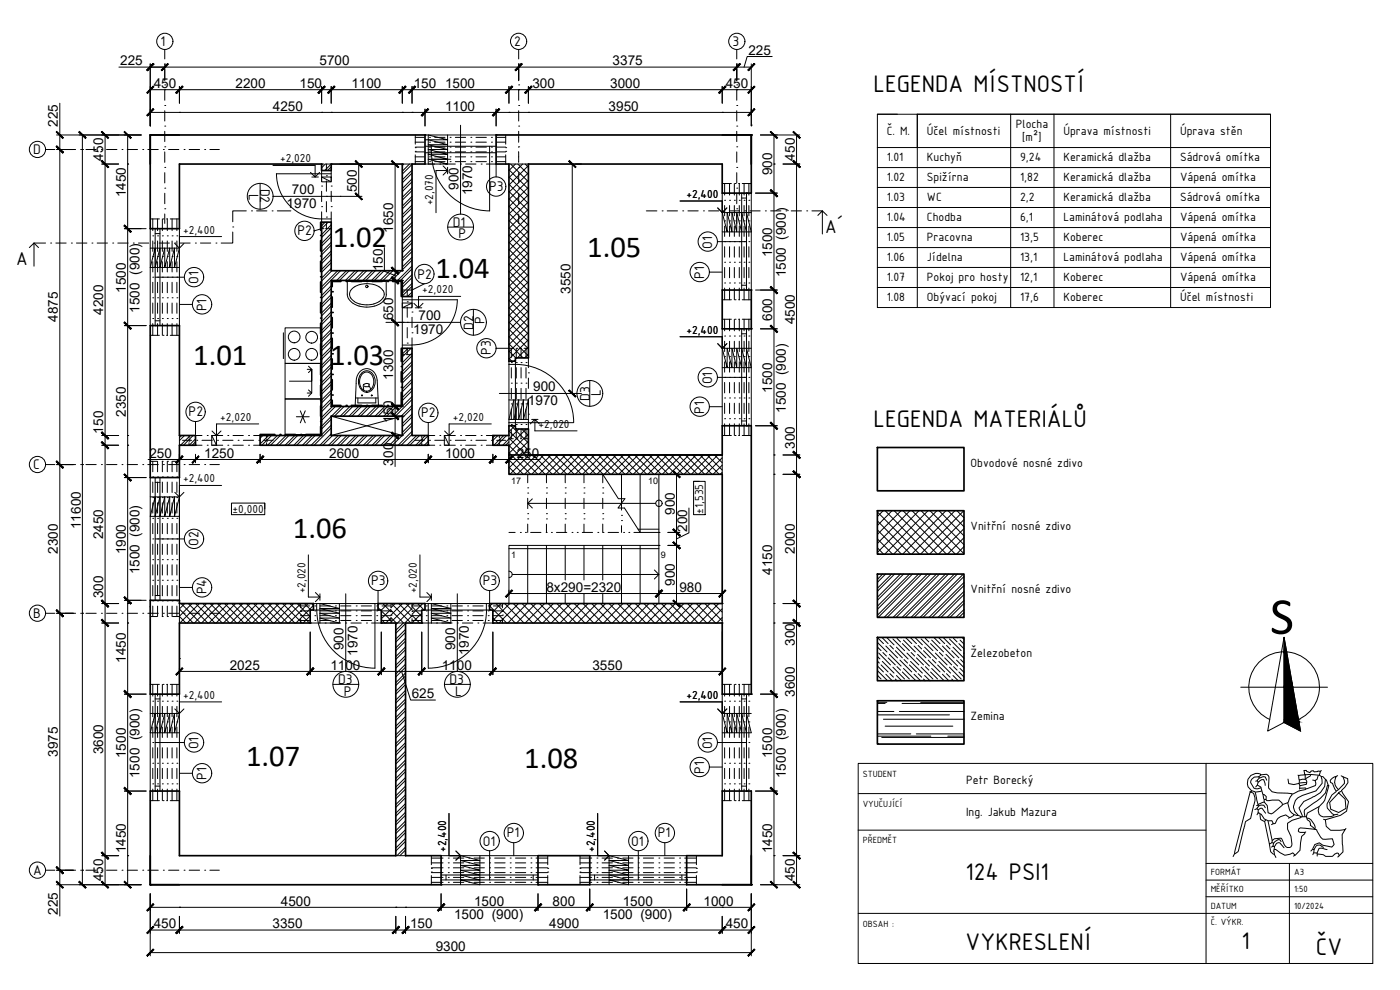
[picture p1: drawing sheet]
<svg xmlns="http://www.w3.org/2000/svg" width="420mm" height="297mm" viewBox="0 0 420 297" stroke-linecap="round" stroke-linejoin="round" font-family="sans-serif">
<defs><g id="words">
<text font-size="15.8" x="381.1" y="190.2">S</text>
<g font-size="9.2">
<text x="99.9" y="74.2">1.02</text>
<text x="176.2" y="77.2">1.05</text>
<text x="130.7" y="83.4">1.04</text>
<text x="58" y="109.5">1.01</text>
<text x="99.1" y="109.5">1.03</text>
<text x="87.9" y="161.3">1.06</text>
<text x="73.9" y="229.9">1.07</text>
<text x="157.4" y="230.6">1.08</text>
</g>
<g font-size="7.8">
<text x="262.1" y="27.7">LEGENDA MÍSTNOSTÍ</text>
<text x="262.1" y="128.1">LEGENDA MATERIÁLŮ</text>
<text x="289.7" y="264.1">124 PSI1</text>
<text x="289.7" y="285.2">VYKRESLENÍ</text>
<text x="372.6" y="284.6">1</text>
<text x="394.9" y="286.6">ČV</text>
</g>
<g font-size="6">
<text x="247.7" y="70">A´</text>
<text x="4.9" y="79.7">A</text>
</g>
<g font-size="4.5">
<text x="48.2" y="13.7">1</text>
<text x="154.3" y="13.7">2</text>
<text x="219.8" y="13.7">3</text>
<text x="9.9" y="46.2">D</text>
<text x="74.7" y="58.3" transform="rotate(90 74.7 58.3)">L</text>
<text x="78.1" y="56.6" transform="rotate(90 78.1 56.6)">D2</text>
<text x="146.8" y="57.3">P3</text>
<text x="89.2" y="70.6">P2</text>
<text x="135.9" y="68.1">D1</text>
<text x="137.6" y="71.5">P</text>
<text x="213.7" y="74.6" transform="rotate(-90 213.7 74.6)">O1</text>
<text x="125.3" y="83.6">P2</text>
<text x="211.3" y="83.7" transform="rotate(-90 211.3 83.7)">P1</text>
<text x="59.6" y="85.2" transform="rotate(-90 59.6 85.2)">O1</text>
<text x="62" y="93.5" transform="rotate(-90 62 93.5)">P1</text>
<text x="142.1" y="99" transform="rotate(-90 142.1 99)">D2</text>
<text x="145.4" y="97.4" transform="rotate(-90 145.4 97.4)">P</text>
<text x="147.3" y="106.6" transform="rotate(-90 147.3 106.6)">P3</text>
<text x="180.3" y="118.7" transform="rotate(-90 180.3 118.7)">L</text>
<text x="213.7" y="115.3" transform="rotate(-90 213.7 115.3)">O1</text>
<text x="56.6" y="125">P2</text>
<text x="126.4" y="125.3">P2</text>
<text x="177" y="120.4" transform="rotate(-90 177 120.4)">D3</text>
<text x="211.3" y="124.1" transform="rotate(-90 211.3 124.1)">P1</text>
<text x="9.9" y="140.7">C</text>
<text x="59.6" y="163.8" transform="rotate(-90 59.6 163.8)">O2</text>
<text x="62" y="178.3" transform="rotate(-90 62 178.3)">P4</text>
<text x="111.4" y="175.7">P3</text>
<text x="144.9" y="175.7">P3</text>
<text x="9.9" y="185.3">B</text>
<text x="101.5" y="205.3">D3</text>
<text x="103.2" y="208.7">P</text>
<text x="134.9" y="205.3">D3</text>
<text x="136.6" y="208.7">L</text>
<text x="59.6" y="224.9" transform="rotate(-90 59.6 224.9)">O1</text>
<text x="213.7" y="224.9" transform="rotate(-90 213.7 224.9)">O1</text>
<text x="211.3" y="232.2" transform="rotate(-90 211.3 232.2)">P1</text>
<text x="62" y="234.1" transform="rotate(-90 62 234.1)">P1</text>
<text x="152.1" y="251.3">P1</text>
<text x="197.4" y="251.3">P1</text>
<text x="144.9" y="253.7">O1</text>
<text x="189.4" y="253.7">O1</text>
<text x="9.9" y="262.4">A</text>
</g>
<g font-size="4.1">
<text x="224.6" y="16.4">225</text>
<text x="36.1" y="19.6">225</text>
<text x="95.9" y="19.6">5700</text>
<text x="183.9" y="19.6">3375</text>
<text x="46.1" y="26.4">450</text>
<text x="70.7" y="26.4">2200</text>
<text x="89.9" y="26.4">150</text>
<text x="105.5" y="26.4">1100</text>
<text x="124.2" y="26.4">150</text>
<text x="133.6" y="26.4">1500</text>
<text x="159.8" y="26.4">300</text>
<text x="183.1" y="26.4">3000</text>
<text x="217.8" y="26.4">450</text>
<text x="81.9" y="33.2">4250</text>
<text x="133.6" y="33.2">1100</text>
<text x="182.7" y="33.2">3950</text>
<text x="17.4" y="38.1" transform="rotate(-90 17.4 38.1)">225</text>
<text x="31" y="48.2" transform="rotate(-90 31 48.2)">450</text>
<text x="231.7" y="52.6" transform="rotate(-90 231.7 52.6)">900</text>
<text x="238.5" y="48.2" transform="rotate(-90 238.5 48.2)">450</text>
<text x="37.8" y="59.2" transform="rotate(-90 37.8 59.2)">1450</text>
<text x="87.6" y="58.3">700</text>
<text x="107.1" y="57.7" transform="rotate(-90 107.1 57.7)">500</text>
<text x="137.6" y="57" transform="rotate(-90 137.6 57)">900</text>
<text x="141.7" y="58.6" transform="rotate(-90 141.7 58.6)">1970</text>
<text x="86" y="62.4">1970</text>
<text x="118" y="69.9" transform="rotate(-90 118 69.9)">1650</text>
<text x="231.7" y="77.2" transform="rotate(-90 231.7 77.2)">1500</text>
<text x="114.9" y="81.4" transform="rotate(-90 114.9 81.4)">150</text>
<text x="235.8" y="83.2" transform="rotate(-90 235.8 83.2)">1500 (900)</text>
<text x="37.8" y="87.8" transform="rotate(-90 37.8 87.8)">1500</text>
<text x="171.2" y="88.2" transform="rotate(-90 171.2 88.2)">3550</text>
<text x="31" y="94.4" transform="rotate(-90 31 94.4)">4200</text>
<text x="41.9" y="93.8" transform="rotate(-90 41.9 93.8)">1500 (900)</text>
<text x="17.4" y="96.6" transform="rotate(-90 17.4 96.6)">4875</text>
<text x="118" y="96.1" transform="rotate(-90 118 96.1)">650</text>
<text x="124" y="100.2">1970</text>
<text x="125.6" y="96.1">700</text>
<text x="231.7" y="96.2" transform="rotate(-90 231.7 96.2)">600</text>
<text x="238.5" y="97.3" transform="rotate(-90 238.5 97.3)">4500</text>
<text x="118" y="114" transform="rotate(-90 118 114)">1300</text>
<text x="160" y="117.4">900</text>
<text x="231.7" y="117.9" transform="rotate(-90 231.7 117.9)">1500</text>
<text x="37.8" y="125" transform="rotate(-90 37.8 125)">2350</text>
<text x="158.5" y="121.6">1970</text>
<text x="235.8" y="123.9" transform="rotate(-90 235.8 123.9)">1500 (900)</text>
<text x="31" y="130.1" transform="rotate(-90 31 130.1)">150</text>
<text x="118" y="126.9" transform="rotate(-90 118 126.9)">150</text>
<text x="44.8" y="137.4">250</text>
<text x="61.3" y="137.4">1250</text>
<text x="98.8" y="137.4">2600</text>
<text x="133.6" y="137.4">1000</text>
<text x="155.1" y="137.4">250</text>
<text x="238.5" y="134.6" transform="rotate(-90 238.5 134.6)">300</text>
<text x="118" y="139.7" transform="rotate(-90 118 139.7)">300</text>
<text x="202.5" y="154.4" transform="rotate(-90 202.5 154.4)">900</text>
<text x="24.2" y="158.7" transform="rotate(-90 24.2 158.7)">11600</text>
<text x="31" y="161.8" transform="rotate(-90 31 161.8)">2450</text>
<text x="206.2" y="159.5" transform="rotate(-90 206.2 159.5)">200</text>
<text x="17.4" y="166.2" transform="rotate(-90 17.4 166.2)">2300</text>
<text x="37.8" y="166.4" transform="rotate(-90 37.8 166.4)">1900</text>
<text x="238.5" y="166.2" transform="rotate(-90 238.5 166.2)">2000</text>
<text x="41.9" y="172.4" transform="rotate(-90 41.9 172.4)">1500 (900)</text>
<text x="231.7" y="172.5" transform="rotate(-90 231.7 172.5)">4150</text>
<text x="31" y="179.5" transform="rotate(-90 31 179.5)">300</text>
<text x="164" y="177.6">8x290=2320</text>
<text x="202.5" y="175.8" transform="rotate(-90 202.5 175.8)">900</text>
<text x="203.9" y="177.6">980</text>
<text x="103.1" y="195.2" transform="rotate(-90 103.1 195.2)">900</text>
<text x="107.3" y="196.8" transform="rotate(-90 107.3 196.8)">1970</text>
<text x="136.6" y="195.1" transform="rotate(-90 136.6 195.1)">900</text>
<text x="140.7" y="196.7" transform="rotate(-90 140.7 196.7)">1970</text>
<text x="238.5" y="193.8" transform="rotate(-90 238.5 193.8)">300</text>
<text x="37.8" y="198.8" transform="rotate(-90 37.8 198.8)">1450</text>
<text x="69" y="200.9">2025</text>
<text x="99.1" y="200.9">1100</text>
<text x="132.6" y="200.9">1100</text>
<text x="177.8" y="200.9">3550</text>
<text x="123.6" y="209.5">625</text>
<text x="238.5" y="209.1" transform="rotate(-90 238.5 209.1)">3600</text>
<text x="17.4" y="227.1" transform="rotate(-90 17.4 227.1)">3975</text>
<text x="31" y="226.3" transform="rotate(-90 31 226.3)">3600</text>
<text x="37.8" y="227.4" transform="rotate(-90 37.8 227.4)">1500</text>
<text x="231.7" y="227.4" transform="rotate(-90 231.7 227.4)">1500</text>
<text x="41.9" y="233.5" transform="rotate(-90 41.9 233.5)">1500 (900)</text>
<text x="235.8" y="233.5" transform="rotate(-90 235.8 233.5)">1500 (900)</text>
<text x="37.8" y="256.1" transform="rotate(-90 37.8 256.1)">1450</text>
<text x="231.7" y="256.1" transform="rotate(-90 231.7 256.1)">1450</text>
<text x="31" y="264.4" transform="rotate(-90 31 264.4)">450</text>
<text x="238.5" y="264.4" transform="rotate(-90 238.5 264.4)">450</text>
<text x="17.4" y="274.5" transform="rotate(-90 17.4 274.5)">225</text>
<text x="84.3" y="271.7">4500</text>
<text x="136.3" y="275.8">1500 (900)</text>
<text x="142.3" y="271.7">1500</text>
<text x="165.9" y="271.7">800</text>
<text x="180.9" y="275.8">1500 (900)</text>
<text x="186.9" y="271.7">1500</text>
<text x="211.2" y="271.7">1000</text>
<text x="46.1" y="278.5">450</text>
<text x="81.8" y="278.5">3350</text>
<text x="123.1" y="278.5">150</text>
<text x="164.8" y="278.5">4900</text>
<text x="217.8" y="278.5">450</text>
<text x="130.8" y="285.3">9300</text>
</g>
<g font-size="3.9">
<text x="266.1" y="40.4">Č. M.</text>
<text x="278.2" y="40.4">Účel místnosti</text>
<text x="304.8" y="38.3">Plocha</text>
<text x="319.2" y="40.4">Úprava místnosti</text>
<text x="354.2" y="40.4">Úprava stěn</text>
<text x="306.8" y="42.2">[m²]</text>
<text x="266.1" y="48.4">1.01</text>
<text x="278.2" y="48.4">Kuchyň</text>
<text x="306.2" y="48.4">9,24</text>
<text x="319.2" y="48.4">Keramická dlažba</text>
<text x="354.2" y="48.4">Sádrová omítka</text>
<text x="266.1" y="54.4">1.02</text>
<text x="278.2" y="54.4">Spižírna</text>
<text x="306.2" y="54.4">1,82</text>
<text x="319.2" y="54.4">Keramická dlažba</text>
<text x="354.2" y="54.4">Vápená omítka</text>
<text x="266.1" y="60.4">1.03</text>
<text x="278.2" y="60.4">WC</text>
<text x="306.2" y="60.4">2,2</text>
<text x="319.2" y="60.4">Keramická dlažba</text>
<text x="354.2" y="60.4">Sádrová omítka</text>
<text x="266.1" y="66.4">1.04</text>
<text x="278.2" y="66.4">Chodba</text>
<text x="306.2" y="66.4">6,1</text>
<text x="319.2" y="66.4">Laminátová podlaha</text>
<text x="354.2" y="66.4">Vápená omítka</text>
<text x="266.1" y="72.4">1.05</text>
<text x="278.2" y="72.4">Pracovna</text>
<text x="306.2" y="72.4">13,5</text>
<text x="319.2" y="72.4">Koberec</text>
<text x="354.2" y="72.4">Vápená omítka</text>
<text x="266.1" y="78.4">1.06</text>
<text x="278.2" y="78.4">Jídelna</text>
<text x="306.2" y="78.4">13,1</text>
<text x="319.2" y="78.4">Laminátová podlaha</text>
<text x="354.2" y="78.4">Vápená omítka</text>
<text x="266.1" y="84.4">1.07</text>
<text x="278.2" y="84.4">Pokoj pro hosty</text>
<text x="306.2" y="84.4">12,1</text>
<text x="319.2" y="84.4">Koberec</text>
<text x="354.2" y="84.4">Vápená omítka</text>
<text x="266.1" y="90.4">1.08</text>
<text x="278.2" y="90.4">Obývací pokoj</text>
<text x="306.2" y="90.4">17,6</text>
<text x="319.2" y="90.4">Koberec</text>
<text x="354.2" y="90.4">Účel místnosti</text>
<text x="291.3" y="140">Obvodové nosné zdivo</text>
<text x="291.3" y="159">Vnitřní nosné zdivo</text>
<text x="291.3" y="178">Vnitřní nosné zdivo</text>
<text x="291.3" y="197">Železobeton</text>
<text x="291.3" y="216">Zemina</text>
<text x="289.9" y="235.2">Petr Borecký</text>
<text x="289.9" y="245">Ing. Jakub Mazura</text>
</g>
<g font-size="3.8">
<text x="84.1" y="48.8">+2,020</text>
<text x="206" y="59.4">+2,400</text>
<text x="130" y="61.6" transform="rotate(-90 130 61.6)">+2,070</text>
<text x="54.9" y="70.1">+2,400</text>
<text x="126.7" y="88">+2,020</text>
<text x="206" y="100.1">+2,400</text>
<text x="66.1" y="126.3">+2,020</text>
<text x="135.9" y="126.3">+2,020</text>
<text x="161.6" y="128.4">+2,020</text>
<text x="54.9" y="144.7">+2,400</text>
<text x="69.8" y="153.8">±0,000</text>
<text x="211" y="154.1" transform="rotate(-90 211 154.1)">±1,535</text>
<text x="91.7" y="178" transform="rotate(-90 91.7 178)">+2,020</text>
<text x="125.1" y="178" transform="rotate(-90 125.1 178)">+2,020</text>
<text x="54.9" y="209.7">+2,400</text>
<text x="206" y="209.7">+2,400</text>
<text x="133.9" y="255.6" transform="rotate(-90 133.9 255.6)">+2,400</text>
<text x="178.5" y="255.6" transform="rotate(-90 178.5 255.6)">+2,400</text>
</g>
<g font-size="2.9">
<text x="258.9" y="233.2">STUDENT</text>
<text x="258.9" y="242">VYUČUJÍCÍ</text>
<text x="258.9" y="253">PŘEDMĚT</text>
<text x="363.3" y="262.7">FORMÁT</text>
<text x="388.4" y="262.7">A3</text>
<text x="363.3" y="267.7">MĚŘÍTKO</text>
<text x="388.4" y="267.7">1:50</text>
<text x="363.3" y="272.7">DATUM</text>
<text x="388.4" y="272.7">10/2024</text>
<text x="258.9" y="278">OBSAH :</text>
<text x="363.3" y="277.7">Č. VÝKR.</text>
</g>
<g font-size="2.7">
<text x="153.4" y="145.2">17</text>
<text x="194.6" y="145.2">10</text>
<text x="153.4" y="167.5">1</text>
<text x="198.4" y="167.5">9</text>
</g>
</g></defs>
<g fill="none" stroke="#000" stroke-width=".51">
<path d="M53.8 40.5h-8.7v28.1h8.7v-19.4h42.7v2h2.9v-2h21.3v32h-21.3v-14.5h-2.9v64h-18.4v2.9h50.4v-2.9h-4.8v-26.2h-3v17.4h-21.3v-37.8h21.3v4.9h3v-39.8h3.9v-8.7h-82.5v8.7M216.7 40.5h8.8v17.4M225.5 49.2v-8.7h-76.6v8.7h3.8v59.2h2v-1h3.9v-58.2h58.1v8.7M45.1 97.7h8.7v33h4.9v2.9h-4.9v9.7h-8.7zM216.7 87v11.7M225.5 87v11.7M99.4 124.9h21.3v5.8h-21.3zM216.7 127.7v8.8h-64M225.5 127.7v80.6h-8.8v-21.4h-68.8v-3.9h-1v-1.9h69.8v-38.8h-64v-8.7h-4.8v-2.9h4.8v-3h2v1h3.9v7.8M263.3 134.3h26v13h-26zM263.3 153.2h26v13.1h-26zM263.3 172.2h26v13h-26z"/>
<path d="M45.1 180.1h8.7v1h40.3v1.9h-1v3.9h-39.3v21.4h-8.7zM263.3 191.2h26v13h-26zM263.3 210.3h26v13h-26zM45.1 256.7v8.8h87.3v-8.8h-10.7v-69.8h4.9v-3.9h1v-1.9h-14.1v1.9h.9v3.9h4.4v69.8h-65v-19.4h-8.7v28.2h8.7M161.5 256.7h15.5v8.8h-15.5zM225.5 256.7v8.8h-19.4v-8.8h10.6v-19.4h8.8v28.2h-8.8"/>
</g>
<!-- layer: 00 popis -->
<g fill="none" stroke="#000" stroke-width=".3">
<path d="M138.2 37.6v26.6M78.1 55.1v7.7M81.9 49.6h12.7v3.5l-1.4-1.4M82 58.9h20.3M93.6 53.1h1.9M95.9 51.7l-1.3 1.4M133 52.5l1.3-1.3h-3.4v12.6M133 49.8l1.3 1.4M134.3 50.2v1.9M148.9 49.2v3.9M52.5 73.1l1.3 1.4M66.5 71h-12.7v3.5l1.4-1.4"/>
<path d="M96.5 68.6l-2.3 .7M134.3 68.1h7.8M204.1 60.3h12.6v3.5l-1.3-1.4M215.3 72.5h8.7M218.1 62.4l-1.4 1.4M46.6 83.2h8.7M53.8 91.3h3.9M117.9 96.7h20.3M124.2 91l1.4 1.4M124.6 92.4h2M127.3 85.2l-3.6 1.8M138.3 88.9h-12.7v3.5l1.4-1.4"/>
<path d="M142.1 92.9v7.7M212.9 81.6h3.8M148.9 104.5h3.8M149.9 118.1h23.2M177 114.2v7.7M204.1 101h12.6v3.5l-1.3-1.4M215.3 113.2h8.7M218.1 103.1l-1.4 1.4M58.7 126.5v3.9M63.6 129.3l1.4 1.4M77.6 127.2h-12.6v3.5l1.3-1.4M128.5 126.8v3.9"/>
<path d="M133.4 129.3l1.4 1.4M147.4 127.2h-12.6v3.5l1.4-1.4M159.6 125.8h1.9M160.5 125.8l-1.4 1.4M161.9 127.2l-1.4-1.4v3.5h12.7M212.9 122h3.8M52.5 147.7l1.3 1.4M66.5 145.7h-12.7v3.4l1.4-1.4M158.4 151h38.4M159.8 149.7l-1.4 1.3 1.4 1.4M180.9 142.3l4.7 7.3h1.9l-2 2.8h1.9l4.7 7.4M46.6 161.7h8.7"/>
<path d="M53.8 176.3h3.9M92.5 166.5v12.6h3.5l-1.3-1.3M96 179.1l-1.3 1.4M96 178.2v1.9M103.8 178.2v23.3M113.5 177.2v3.9M126 166.5v12.6h3.5l-1.4-1.3M129.5 179.1l-1.4 1.4M129.5 178.2v1.9M137.2 178.2v23.3M146.9 177.2v3.9M152.8 171.4a.95 .95 0 0 1 .9 .9 .95 .95 0 0 1-.9 1"/>
<path d="M153.7 172.4h44M196.4 171l1.3 1.4-1.3 1.3M385.4 191.2l4.9 28.2-4.9-2.6-5 2.6zM52.5 212.7l1.3 1.4M66.5 210.6h-12.7v3.5l1.4-1.4M99.9 205.3h7.8M133.3 205.3h7.8M204.1 210.6h12.6v3.5l-1.3-1.4M218.1 212.7l-1.4 1.4M381.1 215.9a10.6 10.6 0 0 1-3.1-17.4 10.6 10.6 0 0 1 17.2 3.7 10.6 10.6 0 0 1-9.8 14.6M46.6 222.8h8.7M53.8 232h3.9"/>
<path d="M212.9 230.2h3.8M215.3 222.8h8.7M134.7 244.1v12.6h3.5l-1.4-1.4M138.2 256.7l-1.4 1.4M146.9 255.3v8.7M154.2 252.8v3.9M179.4 244.1v12.6h3.4l-1.4-1.4M182.8 256.7l-1.4 1.4M191.6 255.3v8.7M199.5 252.8v3.9"/>
<circle cx="49.5" cy="12.4" r="2.43"/>
<circle cx="155.6" cy="12.4" r="2.43"/>
<circle cx="221.1" cy="12.4" r="2.43"/>
<circle cx="11.2" cy="44.8" r="2.43"/>
<circle cx="78.1" cy="58.9" r="3.9"/>
<circle cx="148.9" cy="56" r="2.9"/>
<circle cx="91.4" cy="69.3" r="2.9"/>
<circle cx="138.2" cy="68.1" r="3.9"/>
<circle cx="212.4" cy="72.5" r="2.9"/>
<circle cx="58.2" cy="83.1" r="2.9"/>
<circle cx="60.6" cy="91.3" r="2.9"/>
<circle cx="127.4" cy="82.2" r="2.9"/>
<circle cx="142.1" cy="96.7" r="3.9"/>
<circle cx="210" cy="81.6" r="2.9"/>
<circle cx="146" cy="104.5" r="2.9"/>
<circle cx="177" cy="118" r="3.9"/>
<circle cx="212.4" cy="113.2" r="2.9"/>
<circle cx="11.2" cy="139.4" r="2.43"/>
<circle cx="58.7" cy="123.6" r="2.9"/>
<circle cx="128.5" cy="123.9" r="2.9"/>
<circle cx="210" cy="122" r="2.9"/>
<circle cx="197.8" cy="151" r=".95"/>
<circle cx="58.2" cy="161.7" r="2.9"/>
<circle cx="60.6" cy="176.2" r="2.9"/>
<circle cx="113.5" cy="174.3" r="2.9"/>
<circle cx="147" cy="174.3" r="2.9"/>
<circle cx="11.2" cy="184" r="2.43"/>
<circle cx="103.8" cy="205.3" r="3.9"/>
<circle cx="137.3" cy="205.3" r="3.9"/>
<circle cx="58.2" cy="222.8" r="2.9"/>
<circle cx="60.6" cy="232" r="2.9"/>
<circle cx="210" cy="230.1" r="2.9"/>
<circle cx="212.4" cy="222.8" r="2.9"/>
<circle cx="147" cy="252.4" r="2.9"/>
<circle cx="154.2" cy="249.9" r="2.9"/>
<circle cx="191.6" cy="252.4" r="2.9"/>
<circle cx="199.5" cy="249.9" r="2.9"/>
<circle cx="11.2" cy="261.1" r="2.43"/>
</g>
<g fill="none" stroke="#000" stroke-width=".3">
<path d="M49.4 19.2h.1M49.4 14.8v2.9M155.7 19.2h.1M155.7 14.8v2.9M221.1 19.2h.1M221.1 14.8v2.9M49.4 25.5h.1M49.4 31.7h.1M49.4 37.8h.1M49.4 20.8v3.1M49.4 27v3.1M49.4 33.2v3.1"/>
<path d="M49.4 39.4v3.1M155.7 25.5h.1M155.7 31.7h.1M155.7 37.8h.1M155.7 20.8v3.1M155.7 27v3.1M155.7 33.2v3.1M155.7 39.4v3.1M221.1 25.5h.1M221.1 31.7h.1M221.1 37.8h.1M221.1 20.8v3.1"/>
<path d="M221.1 27v3.1M221.1 33.2v3.1M221.1 39.4v3.1M13.6 44.9h2.9M18 44.9h.1M19.6 44.9h3.1M24.2 44.9h.1M25.8 44.9h3.1M30.4 44.9h.1M32 44.9h3.1M36.6 44.9h.1M38.2 44.9h3.1"/>
<path d="M42.8 44.9h.1M44.4 44.9h3.1M49 44.9h.1M49.4 44.1h.1M49.4 50.2h.1M49.4 56.5h.1M49.4 45.6v3.1M49.4 51.8v3.1M49.4 58v3.1M50.6 44.9h3.1M55.2 44.9h.1M56.8 44.9h3.1"/>
<path d="M61.4 44.9h.1M63 44.9h2.8M98 52.7h.1M98 58.9h.1M98 49.2v2M98 54.3v3.1M124.6 41.2h2.7M124.6 42.7h2.7M124.6 44.1h2.7M124.6 45.6h2.7M124.6 47.1h2.7M124.6 48.5h2.7"/>
<path d="M128.9 41.2h.1M128.9 42.7h.1M128.9 44.1h.1M128.9 45.6h.1M128.9 47.1h.1M128.9 48.5h.1M130.5 41.2h3.1M130.5 42.7h3.1M130.5 44.1h3.1M130.5 45.6h3.1M130.5 47.1h3.1M130.5 48.5h3.1"/>
<path d="M135.1 41.2h.1M135.1 42.7h.1M135.1 44.1h.1M135.1 45.6h.1M135.1 47.1h.1M135.1 48.5h.1M136.7 41.2h3M136.7 42.7h3M136.7 44.1h3M136.7 45.6h3M136.7 47.1h3M136.7 48.5h3"/>
<path d="M141.3 41.2h.1M141.3 42.7h.1M141.3 44.1h.1M141.3 45.6h.1M141.3 47.1h.1M141.3 48.5h.1M142.8 41.2h3.2M142.8 42.7h3.2M142.8 44.1h3.2M142.8 45.6h3.2M142.8 47.1h3.2M142.8 48.5h3.2"/>
<path d="M147.5 41.2h.1M147.5 42.7h.1M147.5 44.1h.1M147.5 45.6h.1M147.5 47.1h.1M147.5 48.5h.1M149.1 41.2h2.7M149.1 42.7h2.7M149.1 44.1h2.7M149.1 45.6h2.7M149.1 47.1h2.7M149.1 48.5h2.7"/>
<path d="M155.6 45.6l.1 3.1M155.6 41.2h.1M155.6 42.7h.1M155.6 44.1h.1M155.6 47.1h.1M155.6 48.5h.1M155.7 44.1h.1M155.7 50.2h.1M155.7 56.5h.1M155.7 51.8v3.1M155.7 58v3.1M217.5 55.1v3.4"/>
<path d="M218.9 55.1v3.4M220.4 55.1v3.4M221.1 44.1h.1M221.1 50.2h.1M221.1 56.5h.1M221.1 45.6v3.1M221.1 51.8v3.1M221.1 58v3.1M221.9 55.1v3.4M223.3 55.1v3.4M224.7 55.1v3.4M45.8 76.9h.1"/>
<path d="M45.8 70.8h.1M45.8 65.7v3.5M45.8 72.3v3.1M45.8 78.5v3.1M47.3 76.9h.1M47.3 70.8h.1M47.3 65.7v3.5M47.3 72.3v3.1M47.3 78.5v3.1M48.7 76.9h.1M48.7 70.8h.1M48.7 65.7v3.5"/>
<path d="M48.7 72.3v3.1M48.7 78.5v3.1M49.4 62.6h.1M49.4 64.2v2.8M50.2 76.9h.1M50.2 70.8h.1M50.2 65.7v3.5M50.2 72.3v3.1M50.2 78.5v3.1M51.6 76.9h.1M51.6 70.8h.1M51.6 65.7v3.5"/>
<path d="M51.6 72.3v3.1M51.6 78.5v3.1M53.1 76.9h.1M53.1 70.8h.1M53.1 65.7v3.5M53.1 72.3v3.1M53.1 78.5v3.1M98 65.1h.1M98 60.5v3.1M98 66.7v1.9M155.7 62.6h.1M155.7 64.2v2.8"/>
<path d="M217.5 78.7h.1M217.5 72.5h.1M217.5 66.3h.1M217.5 60.1h.1M217.5 61.7v3.1M217.5 67.8v3.1M217.5 74v3.2M218.9 78.7h.1M218.9 72.5h.1M218.9 66.3h.1M218.9 60.1h.1M218.9 61.7v3.1"/>
<path d="M218.9 67.8v3.1M218.9 74v3.2M220.4 78.7h.1M220.4 72.5h.1M220.4 66.3h.1M220.4 60.1h.1M220.4 61.7v3.1M220.4 67.8v3.1M220.4 74v3.2M221.1 62.6h.1M221.1 64.2v2.8M221.9 78.7h.1"/>
<path d="M221.9 72.5h.1M221.9 66.3h.1M221.9 60.1h.1M221.9 61.7v3.1M221.9 67.8v3.1M221.9 74v3.2M223.3 78.7h.1M223.3 72.5h.1M223.3 66.3h.1M223.3 60.1h.1M223.3 61.7v3.1M223.3 67.8v3.1"/>
<path d="M223.3 74v3.2M224.7 78.7h.1M224.7 72.5h.1M224.7 66.3h.1M224.7 60.1h.1M224.7 61.7v3.1M224.7 67.8v3.1M224.7 74v3.2M45.8 95.6h.1M45.8 89.4h.1M45.8 83.2h.1M45.8 84.7v3.1"/>
<path d="M45.8 90.9v3.1M45.8 97.1v3.5M47.3 95.6h.1M47.3 89.4h.1M47.3 83.2h.1M47.3 84.7v3.1M47.3 90.9v3.1M47.3 97.1v3.5M48.7 95.6h.1M48.7 89.4h.1M48.7 83.2h.1M48.7 84.7v3.1"/>
<path d="M48.7 90.9v3.1M48.7 97.1v3.5M50.2 95.6h.1M50.2 89.4h.1M50.2 83.2h.1M50.2 84.7v3.1M50.2 90.9v3.1M50.2 97.1v3.5M51.6 95.6h.1M51.6 89.4h.1M51.6 83.2h.1M51.6 84.7v3.1"/>
<path d="M51.6 90.9v3.1M51.6 97.1v3.5M53.1 95.6h.1M53.1 89.4h.1M53.1 83.2h.1M53.1 84.7v3.1M53.1 90.9v3.1M53.1 97.1v3.5M122.2 90.5h.1M122.2 96.7h.1M122.2 87v2M122.2 92.1v3.1"/>
<path d="M122.2 98.3v3.1M217.5 84.9h.1M217.5 80.2v3.1M217.5 86.4v3.5M217.5 95.8v3.5M218.9 84.9h.1M218.9 80.2v3.1M218.9 86.4v3.5M218.9 95.8v3.5M220.4 84.9h.1M220.4 80.2v3.1M220.4 86.4v3.5"/>
<path d="M220.4 95.8v3.5M221.9 84.9h.1M221.9 80.2v3.1M221.9 86.4v3.5M221.9 95.8v3.5M223.3 84.9h.1M223.3 80.2v3.1M223.3 86.4v3.5M223.3 95.8v3.5M224.7 84.9h.1M224.7 80.2v3.1M224.7 86.4v3.5"/>
<path d="M224.7 95.8v3.5M122.2 102.9h.1M122.2 104.5v1.9M153.5 115h.1M153.5 108.8h.1M153.5 104.5v2.7M153.5 110.3v3.1M153.5 116.5v3.1M154.9 115h.1M154.9 108.8h.1M154.9 104.5v2.7M154.9 110.3v3.1"/>
<path d="M154.9 116.5v3.1M156.4 115h.1M156.4 108.8h.1M156.4 104.5v2.7M156.4 110.3v3.1M156.4 116.5v3.1M157.9 115h.1M157.9 108.8h.1M157.9 104.5v2.7M157.9 110.3v3.1M157.9 116.5v3.1M217.5 119.4h.1"/>
<path d="M217.5 113.2h.1M217.5 107h.1M217.5 100.8h.1M217.5 102.4v3.1M217.5 108.6v3.1M217.5 114.8v3.1M218.9 119.4h.1M218.9 113.2h.1M218.9 107h.1M218.9 100.8h.1M218.9 102.4v3.1M218.9 108.6v3.1"/>
<path d="M218.9 114.8v3.1M220.4 119.4h.1M220.4 113.2h.1M220.4 107h.1M220.4 100.8h.1M220.4 102.4v3.1M220.4 108.6v3.1M220.4 114.8v3.1M221.9 119.4h.1M221.9 113.2h.1M221.9 107h.1M221.9 100.8h.1"/>
<path d="M221.9 102.4v3.1M221.9 108.6v3.1M221.9 114.8v3.1M223.3 119.4h.1M223.3 113.2h.1M223.3 107h.1M223.3 100.8h.1M223.3 102.4v3.1M223.3 108.6v3.1M223.3 114.8v3.1M224.7 119.4h.1M224.7 113.2h.1"/>
<path d="M224.7 107h.1M224.7 100.8h.1M224.7 102.4v3.1M224.7 108.6v3.1M224.7 114.8v3.1M13.6 139.4h2.9M18 139.4h.1M19.6 139.4h3.1M24.2 139.4h.1M25.8 139.4h3.1M30.4 139.4h.1M32 139.4h3.1"/>
<path d="M36.6 139.4h.1M38.2 139.4h3.1M42.8 139.4h.1M44.4 139.4h3.1M45.8 138.4v3.1M47.3 138.4v3.1M48.7 138.4v3.1M49 139.4h.1M50.2 138.4v3.1M50.6 139.4h3.1M51.6 138.4v3.1M53.1 138.4v3.1"/>
<path d="M54.8 132.1h2.7M55.2 139.4h.1M56.8 139.4h3.1M59.1 132.1h.1M60.6 132.1h3.1M61.4 139.4h.1M63 139.4h2.8M65.3 132.1h.1M66.8 132.1h3.1M71.5 132.1h.1M73 132.1h3.1M77.7 132.1h.1"/>
<path d="M79.2 132.1h2.8M124.6 132.1h2.7M128.9 132.1h.1M130.5 132.1h3.1M135.1 132.1h.1M136.7 132.1h3M141.3 132.1h.1M142.8 132.1h3.2M147.5 132.1h.1M149.1 132.1h2.7M153.5 127.4h.1M153.5 121.2h.1"/>
<path d="M153.5 122.7v3.1M153.5 128.9v2.7M154.9 127.4h.1M154.9 121.2h.1M154.9 122.7v3.1M154.9 128.9v2.7M156.4 127.4h.1M156.4 121.2h.1M156.4 122.7v3.1M156.4 128.9v2.7M157.9 127.4h.1M157.9 121.2h.1"/>
<path d="M157.9 122.7v3.1M157.9 128.9v2.7M217.5 125.6h.1M217.5 121v3.1M217.5 127.2v3.5M218.9 125.6h.1M218.9 121v3.1M218.9 127.2v3.5M220.4 125.6h.1M220.4 121v3.1M220.4 127.2v3.5M221.9 125.6h.1"/>
<path d="M221.9 121v3.1M221.9 127.2v3.5M223.3 125.6h.1M223.3 121v3.1M223.3 127.2v3.5M224.7 125.6h.1M224.7 121v3.1M224.7 127.2v3.5M45.8 155.5h.1M45.8 149.3h.1M45.8 143.1h.1M45.8 144.6v3.2"/>
<path d="M45.8 150.9v3.1M45.8 157v3.1M47.3 155.5h.1M47.3 149.3h.1M47.3 143.1h.1M47.3 144.6v3.2M47.3 150.9v3.1M47.3 157v3.1M48.7 155.5h.1M48.7 149.3h.1M48.7 143.1h.1M48.7 144.6v3.2"/>
<path d="M48.7 150.9v3.1M48.7 157v3.1M50.2 155.5h.1M50.2 149.3h.1M50.2 143.1h.1M50.2 144.6v3.2M50.2 150.9v3.1M50.2 157v3.1M51.6 155.5h.1M51.6 149.3h.1M51.6 143.1h.1M51.6 144.6v3.2"/>
<path d="M51.6 150.9v3.1M51.6 157v3.1M53.1 155.5h.1M53.1 149.3h.1M53.1 143.1h.1M53.1 144.6v3.2M53.1 150.9v3.1M53.1 157v3.1M45.8 174.1h.1M45.8 167.9h.1M45.8 161.7h.1M45.8 163.3v3.1"/>
<path d="M45.8 169.4v3.1M45.8 175.7v3.1M47.3 174.1h.1M47.3 167.9h.1M47.3 161.7h.1M47.3 163.3v3.1M47.3 169.4v3.1M47.3 175.7v3.1M48.7 174.1h.1M48.7 167.9h.1M48.7 161.7h.1M48.7 163.3v3.1"/>
<path d="M48.7 169.4v3.1M48.7 175.7v3.1M50.2 174.1h.1M50.2 167.9h.1M50.2 161.7h.1M50.2 163.3v3.1M50.2 169.4v3.1M50.2 175.7v3.1M51.6 174.1h.1M51.6 167.9h.1M51.6 161.7h.1M51.6 163.3v3.1"/>
<path d="M51.6 169.4v3.1M51.6 175.7v3.1M53.1 174.1h.1M53.1 167.9h.1M53.1 161.7h.1M53.1 163.3v3.1M53.1 169.4v3.1M53.1 175.7v3.1M13.6 184h2.9M18 184h.1M19.6 184h3.1M24.2 184h.1"/>
<path d="M25.8 184h3.1M30.4 184h.1M32 184h3.1M36.6 184h.1M38.2 184h3.1M42.8 184h.1M44.4 184h3.1M45.8 180.3h.1M45.8 181.8v3.2M47.3 180.3h.1M47.3 181.8v3.2M48.7 180.3h.1"/>
<path d="M48.7 181.8v3.2M49 184h.1M50.2 180.3h.1M50.2 181.8v3.2M50.6 184h3.1M51.6 180.3h.1M51.6 181.8v3.2M53.1 180.3h.1M53.1 181.8v3.2M55.2 184h.1M56.8 184h3.1M61.4 184h.1"/>
<path d="M63 184h2.8M90.2 181.8h2.7M90.2 183.3h2.7M90.2 184.7h2.7M90.2 186.2h2.7M94.5 181.8h.1M94.5 183.3h.1M94.5 184.7h.1M94.5 186.2h.1M96 181.8h3.1M96 183.3h3.1M96 184.7h3.1"/>
<path d="M96 186.2h3.1M100.7 181.8h.1M100.7 183.3h.1M100.7 184.7h.1M100.7 186.2h.1M102.2 181.8h3.1M102.2 183.3h3.1M102.2 184.7h3.1M102.2 186.2h3.1M106.9 181.8h.1M106.9 183.3h.1M106.9 184.7h.1"/>
<path d="M106.9 186.2h.1M108.4 181.8h3.1M108.4 183.3h3.1M108.4 184.7h3.1M108.4 186.2h3.1M113.1 181.8h.1M113.1 183.3h.1M113.1 184.7h.1M113.1 186.2h.1M114.6 181.8h2.7M114.6 183.3h2.7M114.6 184.7h2.7"/>
<path d="M114.6 186.2h2.7M123.7 181.8h2.7M123.7 183.3h2.7M123.7 184.7h2.7M123.7 186.2h2.7M127.9 181.8h.1M127.9 183.3h.1M127.9 184.7h.1M127.9 186.2h.1M129.5 181.8h3.1M129.5 183.3h3.1M129.5 184.7h3.1"/>
<path d="M129.5 186.2h3.1M134.1 181.8h.1M134.1 183.3h.1M134.1 184.7h.1M134.1 186.2h.1M135.7 181.8h3.1M135.7 183.3h3.1M135.7 184.7h3.1M135.7 186.2h3.1M140.3 181.8h.1M140.3 183.3h.1M140.3 184.7h.1"/>
<path d="M140.3 186.2h.1M141.9 181.8h3.1M141.9 183.3h3.1M141.9 184.7h3.1M141.9 186.2h3.1M146.5 181.8h.1M146.5 183.3h.1M146.5 184.7h.1M146.5 186.2h.1M148.1 181.8h2.7M148.1 183.3h2.7M148.1 184.7h2.7"/>
<path d="M148.1 186.2h2.7M45.8 216.6h.1M45.8 210.4h.1M45.8 205.3v3.6M45.8 211.9v3.1M45.8 218.1v3.2M47.3 216.6h.1M47.3 210.4h.1M47.3 205.3v3.6M47.3 211.9v3.1M47.3 218.1v3.2M48.7 216.6h.1"/>
<path d="M48.7 210.4h.1M48.7 205.3v3.6M48.7 211.9v3.1M48.7 218.1v3.2M50.2 216.6h.1M50.2 210.4h.1M50.2 205.3v3.6M50.2 211.9v3.1M50.2 218.1v3.2M51.6 216.6h.1M51.6 210.4h.1M51.6 205.3v3.6"/>
<path d="M51.6 211.9v3.1M51.6 218.1v3.2M53.1 216.6h.1M53.1 210.4h.1M53.1 205.3v3.6M53.1 211.9v3.1M53.1 218.1v3.2M217.5 216.6h.1M217.5 210.4h.1M217.5 205.3v3.6M217.5 211.9v3.1M217.5 218.1v3.2"/>
<path d="M218.9 216.6h.1M218.9 210.4h.1M218.9 205.3v3.6M218.9 211.9v3.1M218.9 218.1v3.2M220.4 216.6h.1M220.4 210.4h.1M220.4 205.3v3.6M220.4 211.9v3.1M220.4 218.1v3.2M221.9 216.6h.1M221.9 210.4h.1"/>
<path d="M221.9 205.3v3.6M221.9 211.9v3.1M221.9 218.1v3.2M223.3 216.6h.1M223.3 210.4h.1M223.3 205.3v3.6M223.3 211.9v3.1M223.3 218.1v3.2M224.7 216.6h.1M224.7 210.4h.1M224.7 205.3v3.6M224.7 211.9v3.1"/>
<path d="M224.7 218.1v3.2M45.8 235.2h.1M45.8 229h.1M45.8 222.8h.1M45.8 224.4v3M45.8 230.5v3.1M45.8 236.8v3.4M47.3 235.2h.1M47.3 229h.1M47.3 222.8h.1M47.3 224.4v3M47.3 230.5v3.1"/>
<path d="M47.3 236.8v3.4M48.7 235.2h.1M48.7 229h.1M48.7 222.8h.1M48.7 224.4v3M48.7 230.5v3.1M48.7 236.8v3.4M50.2 235.2h.1M50.2 229h.1M50.2 222.8h.1M50.2 224.4v3M50.2 230.5v3.1"/>
<path d="M50.2 236.8v3.4M51.6 235.2h.1M51.6 229h.1M51.6 222.8h.1M51.6 224.4v3M51.6 230.5v3.1M51.6 236.8v3.4M53.1 235.2h.1M53.1 229h.1M53.1 222.8h.1M53.1 224.4v3M53.1 230.5v3.1"/>
<path d="M53.1 236.8v3.4M217.5 235.2h.1M217.5 229h.1M217.5 222.8h.1M217.5 224.4v3M217.5 230.5v3.1M217.5 236.8v3.4M218.9 235.2h.1M218.9 229h.1M218.9 222.8h.1M218.9 224.4v3M218.9 230.5v3.1"/>
<path d="M218.9 236.8v3.4M220.4 235.2h.1M220.4 229h.1M220.4 222.8h.1M220.4 224.4v3M220.4 230.5v3.1M220.4 236.8v3.4M221.9 235.2h.1M221.9 229h.1M221.9 222.8h.1M221.9 224.4v3M221.9 230.5v3.1"/>
<path d="M221.9 236.8v3.4M223.3 235.2h.1M223.3 229h.1M223.3 222.8h.1M223.3 224.4v3M223.3 230.5v3.1M223.3 236.8v3.4M224.7 235.2h.1M224.7 229h.1M224.7 222.8h.1M224.7 224.4v3M224.7 230.5v3.1"/>
<path d="M224.7 236.8v3.4M129.5 257.5h3.5M129.5 258.9h3.5M134.5 257.5h.1M134.5 258.9h.1M136.1 257.5h3.1M136.1 258.9h3.1M140.7 257.5h.1M140.7 258.9h.1M142.3 257.5h3.1M142.3 258.9h3.1M146.9 257.5h.1"/>
<path d="M146.9 258.9h.1M148.5 257.5h3.1M148.5 258.9h3.1M153.1 257.5h.1M153.1 258.9h.1M154.7 257.5h3.1M154.7 258.9h3.1M159.3 257.5h.1M159.3 258.9h.1M160.9 257.5h3.5M160.9 258.9h3.5M174.1 257.5h3.5"/>
<path d="M174.1 258.9h3.5M179.2 257.5h.1M179.2 258.9h.1M180.7 257.5h3.1M180.7 258.9h3.1M185.3 257.5h.1M185.3 258.9h.1M186.9 257.5h3.1M186.9 258.9h3.1M191.6 257.5h.1M191.6 258.9h.1M193.1 257.5h3.1"/>
<path d="M193.1 258.9h3.1M197.7 257.5h.1M197.7 258.9h.1M199.3 257.5h3.1M199.3 258.9h3.1M204 257.5h.1M204 258.9h.1M205.5 257.5h3.5M205.5 258.9h3.5M13.6 261.1h2.9M18 261.1h.1M19.6 261.1h3.1"/>
<path d="M24.2 261.1h.1M25.8 261.1h3.1M30.4 261.1h.1M32 261.1h3.1M36.6 261.1h.1M38.2 261.1h3.1M42.8 261.1h.1M44.4 261.1h3.1M49 261.1h.1M50.6 261.1h3.1M55.2 261.1h.1M56.8 261.1h3.1"/>
<path d="M61.4 261.1h.1M63 261.1h2.8M129.5 260.4h3.5M129.5 261.8h3.5M129.5 263.3h3.5M129.5 264.7h3.5M134.5 260.4h.1M134.5 261.8h.1M134.5 263.3h.1M134.5 264.7h.1M136.1 260.4h3.1M136.1 261.8h3.1"/>
<path d="M136.1 263.3h3.1M136.1 264.7h3.1M140.7 260.4h.1M140.7 261.8h.1M140.7 263.3h.1M140.7 264.7h.1M142.3 260.4h3.1M142.3 261.8h3.1M142.3 263.3h3.1M142.3 264.7h3.1M146.9 260.4h.1M146.9 261.8h.1"/>
<path d="M146.9 263.3h.1M146.9 264.7h.1M148.5 260.4h3.1M148.5 261.8h3.1M148.5 263.3h3.1M148.5 264.7h3.1M153.1 260.4h.1M153.1 261.8h.1M153.1 263.3h.1M153.1 264.7h.1M154.7 260.4h3.1M154.7 261.8h3.1"/>
<path d="M154.7 263.3h3.1M154.7 264.7h3.1M159.3 260.4h.1M159.3 261.8h.1M159.3 263.3h.1M159.3 264.7h.1M160.9 260.4h3.5M160.9 261.8h3.5M160.9 263.3h3.5M160.9 264.7h3.5M174.1 260.4h3.5M174.1 261.8h3.5"/>
<path d="M174.1 263.3h3.5M174.1 264.7h3.5M179.2 260.4h.1M179.2 261.8h.1M179.2 263.3h.1M179.2 264.7h.1M180.7 260.4h3.1M180.7 261.8h3.1M180.7 263.3h3.1M180.7 264.7h3.1M185.3 260.4h.1M185.3 261.8h.1"/>
<path d="M185.3 263.3h.1M185.3 264.7h.1M186.9 260.4h3.1M186.9 261.8h3.1M186.9 263.3h3.1M186.9 264.7h3.1M191.6 260.4h.1M191.6 261.8h.1M191.6 263.3h.1M191.6 264.7h.1M193.1 260.4h3.1M193.1 261.8h3.1"/>
<path d="M193.1 263.3h3.1M193.1 264.7h3.1M197.7 260.4h.1M197.7 261.8h.1M197.7 263.3h.1M197.7 264.7h.1M199.3 260.4h3.1M199.3 261.8h3.1M199.3 263.3h3.1M199.3 264.7h3.1M204 260.4h.1M204 261.8h.1"/>
<path d="M204 263.3h.1M204 264.7h.1M205.5 260.4h3.5M205.5 261.8h3.5M205.5 263.3h3.5M205.5 264.7h3.5"/>
</g>
<g fill="none" stroke="#000" stroke-width=".3">
<path d="M275.3 34.3v58M303.3 34.3v58M351.3 34.3h30v58h-118v-48M381.3 34.3h-118v10M82.9 52.1h16.5M83 52.1a13.6 13.6 0 0 0 13.5 13.6M120.7 49.2h3M127.6 45.8h21.3M127.6 40.5h21.3M127.6 43.9h21.3M129.5 43.9v1.9M129.5 45.8a17.5 17.5 0 0 0 17.5 17.5"/>
<path d="M146.9 43.9v19.4M152.7 49.2h5.9M216.7 57.9v29.1M222.6 57.9v29.1M222.6 59.4h1.4M224 57.9v29.1M225.5 57.9v29.1M263.3 44.3h118M263.3 50.3h118M263.3 56.2h118M8.8 74.3l1.4-1.4v7M10.2 72.9l1.4 1.4"/>
<path d="M45.1 68.6v29.1M46.6 68.6v29.1M46.6 70.1h1.4M48 68.6v29.1M53.8 68.6v29.1M96.5 65.7h2.9M245.4 64.6l1.4-1.3v6.9M246.8 63.3l1.4 1.3M263.3 62.3h118M263.3 68.3h118M263.3 74.3h118M46.6 96.3h1.4"/>
<path d="M120.7 89.9h16.5a13.6 13.6 0 0 1-13.5 13.6M120.7 89v15.5M216.7 98.7v29M222.6 98.7v29M222.6 85.6h1.4M224 98.7v29M225.5 98.7v29M263.3 80.2h118M263.3 86.3h118M316.3 92.3v-58h35v58M120.7 103.5h3M152.7 109.3a17.6 17.6 0 0 1 19.5 17.5"/>
<path d="M152.7 108.4v19.3M154.7 108.4v19.3M222.6 100.1h1.4M53.8 130.7v2.9M99.4 124.9l21.3 5.8M120.7 124.9l-21.3 5.8M152.7 130.7v2.9M152.7 126.8h19.4M216.7 136.5v5.8M222.6 126.3h1.4M45.1 143.3v36.8M46.6 143.3v36.8"/>
<path d="M46.6 144.7h1.4M48 143.3v36.8M53.8 143.3v36.8M186.5 142.3v8.7M191.5 158.8h6.2M192.1 142.3v17.5h5.6M197.7 142.3v38.8M46.6 178.7h1.4M152.7 164.6h45M158.4 163.6v17.5M164 163.6v17.5M169.6 163.6v10.4"/>
<path d="M169.6 178.1v3M175.3 163.6v10.4M175.3 178.1v3M180.9 163.6v10.4M180.9 178.1v3M186.5 163.6v17.5M192.1 163.6v17.5M197.7 163.6h-45v17.5M53.8 181.1v5.8M94.1 181.1h19.4M94.1 183h19.4M95 181.1v1.9"/>
<path d="M112.5 181.1v19.4a17.5 17.5 0 0 1-17.4-17.5M118.8 186.9h2.9M127.6 181.1h19.3M127.6 183h19.3M128.5 181.1v19.4a17.5 17.5 0 0 0 17.5-17.5M146 181.1v1.9M216.7 181.1v5.8M263.3 199.8l1.8 1.8M263.3 191.3l1.8 1.8M263.3 198.4l.6 .6M263.3 194.1l1.1 1.1M263.3 197l.8 .7"/>
<path d="M263.3 192.7l2.9 2.9M263.7 195.9l3.6 3.6M264.4 199.5l2.1 2.1M264.7 191.2l1.8 1.9M264.8 198.4l3.5 3.6M265 195.8l1 1M265.9 193.8l3.5 3.6M266.1 191.2l2.2 2.3M266.5 197.4l2.2 2.1M266.9 196.3l3.5 3.5M267.1 193.7l1 1M268 191.7l3.5 3.5"/>
<path d="M268.7 195.2l2.1 2.2M269 194.2l3.5 3.5M269.2 191.5l1.1 1.1M270.1 198.1l3.5 3.5M270.3 191.2l.1 .2M270.8 193.1l2.1 2.1M271.1 192.1l3.6 3.5M271.3 197.9l1.1 1.1M271.7 191.2l1.9 1.9M272.2 195.9l3.6 3.6M272.9 199.5l2.1 2.1M273.2 191.2l1.8 1.9"/>
<path d="M273.3 198.4l3.5 3.6M273.4 195.8l1.1 1M274.3 193.8l3.6 3.6M274.6 191.2l2.2 2.3M275 197.4l2.2 2.1M275.4 196.3l3.5 3.5M275.5 193.7l1.1 1M276.4 191.7l3.6 3.5M277.2 195.2l2.1 2.2M277.5 194.2l3.6 3.5M277.7 191.5l1.1 1.1M278.6 198.1l3.5 3.5"/>
<path d="M278.8 191.2l.1 .2M279.3 193.1l2.1 2.1M279.6 192.1l3.6 3.5M279.8 197.9l1.1 1.1M280.2 191.2l1.9 1.9M280.7 195.9l3.5 3.6M281.4 199.5l2.1 2.1M281.6 191.2l1.9 1.9M281.8 198.4l3.5 3.6M281.9 195.8l1.1 1M282.8 193.8l3.5 3.6M283 191.2l2.3 2.3"/>
<path d="M283.5 197.4l2.1 2.1M283.9 196.3l3.5 3.5M284.1 193.7l1 1M284.9 191.7l3.6 3.5M285.6 195.2l2.2 2.2M286 194.2l3.3 3.3M286.2 191.5l1 1.1M287.1 198.1l2.2 2.2M287.3 191.2l.1 .2M287.8 193.1l1.5 1.6M288.1 192.1l1.2 1.1M288.3 197.9l1 1"/>
<path d="M288.7 191.2l.6 .6M289.2 195.9l.1 .2M45.1 208.3v29M46.6 208.3v29M46.6 209.7h1.4M48 208.3v29M53.8 208.3v29M216.7 208.3v29M222.6 208.3v29M222.6 209.7h1.4M224 208.3v29M263.3 202.6l1.1 1.1"/>
<path d="M263.3 201.2l2.9 2.9M263.3 210.7h2.8M263.3 213.5h5M263.3 211.1h2.3M263.3 214.5h21.6M265.1 215.8h24.2M265.6 217.9h20.4M265.9 202.3l1.9 1.9M267.1 202.1l1 1.1M268 200.2l3.5 3.5M268.7 203.7l.5 .5M269 202.7l1.6 1.5"/>
<path d="M269.2 200l1.1 1.1M269.9 213.5h19.4M270.7 211.1h18.6M270.8 201.6l2.1 2.1M271.1 200.6l3.6 3.5M274.3 202.3l2 1.9M275.5 202.1l1.1 1.1M276.3 210.7h13M276.4 200.2l3.6 3.5M277.2 203.7l.5 .5M277.5 202.7l1.6 1.5M277.7 200l1.1 1.1"/>
<path d="M279.3 201.6l2.1 2.1M279.6 200.6l3.6 3.5M282.8 202.3l1.9 1.9M284.1 202.1l1 1.1M284.9 200.2l3.6 3.5M285.6 203.7l.6 .5M286 202.7l1.6 1.5M286.2 200l1 1.1M287.8 201.6l1.5 1.5M288.1 200.6l1.2 1.1M46.6 235.9h1.4M222.6 235.9h1.4"/>
<path d="M263.3 220.9h16.1M263.3 220.2h10M264.6 221.3h24.7M275 220.2h14.3M284.4 220.9h4.9M118.8 256.7h2.9M132.4 256.7h29.1M177 256.7h29.1M132.4 264h29.1M132.4 262.5h29.1M132.4 265.5h29.1M133.9 262.5v1.5"/>
<path d="M160 262.5v1.5M177 264h29.1M177 262.5h29.1M177 265.5h29.1M178.4 262.5v1.5M204.6 262.5v1.5"/>
</g>
<g fill="none" stroke="#000" stroke-width=".3">
<path d="M96.8 49.2l-.3 .3M97.6 49.2l-1.1 1.2M99.4 49.2l-1.9 2M99.4 50.1l-1.1 1.1M121.2 49.2l-.5 .4M122.9 49.2l-2.2 2.2M123.7 51.1l-3 2.9M123.7 53.7l-3 2.9M123.7 56.3l-3 2.9M123.7 58.9l-3 2.9M123.7 49.3l-3 2.9M123.7 51.9l-3 2.9"/>
<path d="M123.7 54.6l-3 2.9M123.7 57.2l-3 2.9M123.7 59.8l-3 2.9M152.7 59.6l5.9 5.8M152.7 57.4l5.9 5.8M152.7 55.3l5.9 5.8M152.7 53.1l5.9 5.8M152.7 50.9l5.9 5.8M153.2 49.2l5.4 5.4M154.7 49.2l-2 2M155.4 49.2l3.2 3.2M156.8 49.2l-4.1 4.1"/>
<path d="M157.6 49.2l1 1M158.6 49.7l-5.9 5.8M158.6 51.9l-5.9 5.8M158.6 54l-5.9 5.8M158.6 56.2l-5.9 5.8M158.6 58.4l-5.9 5.8M97.6 66.7l-1.1 1.1M98.5 66.7l-2 2M99.4 67.5l-2.9 2.9M99.4 68.4l-2.9 2.9M99.4 70.1l-2.9 2.9M99.4 72.7l-2.9 2.9"/>
<path d="M99.4 75.3l-2.9 2.9M99.4 77.9l-2.9 2.9M99.4 71l-2.9 2.9M99.4 73.6l-2.9 2.9M99.4 76.2l-2.9 2.9M99.4 78.8l-2.9 2.9M123.7 61.5l-3 2.9M123.7 64.1l-3 2.9M123.7 66.7l-3 3M123.7 69.4l-3 2.8M123.7 72l-3 2.9M123.7 74.6l-3 2.9"/>
<path d="M123.7 77.2l-3 2.9M123.7 79.8l-4.4 4.3M123.7 62.4l-3 2.9M123.7 65l-3 2.9M123.7 67.6l-3 2.9M123.7 70.2l-3 2.9M123.7 72.8l-3 3M123.7 75.5l-3 2.8M123.7 78l-3 3M152.7 79.2l5.9 5.8M152.7 77l5.9 5.8M152.7 74.8l5.9 5.9"/>
<path d="M152.7 72.7l5.9 5.8M152.7 70.5l5.9 5.8M152.7 68.3l5.9 5.9M152.7 66.2l5.9 5.8M152.7 64l5.9 5.8M152.7 61.8l5.9 5.8M158.6 60.6l-5.9 5.8M158.6 62.8l-5.9 5.8M158.6 64.9l-5.9 5.9M158.6 67.1l-5.9 5.8M158.6 69.3l-5.9 5.8M158.6 71.4l-5.9 5.9"/>
<path d="M158.6 73.6l-5.9 5.8M158.6 75.8l-5.9 5.8M158.6 78l-5.9 5.8M99.4 80.5l-2.9 3M99.4 85.8l-2.9 2.9M99.4 88.4l-2.9 2.9M99.4 91l-2.9 2.9M99.4 93.6l-2.9 2.9M99.4 96.2l-2.9 2.9M99.4 98.8l-2.9 3M99.4 86.6l-2.9 3M99.4 89.3l-2.9 2.8"/>
<path d="M99.4 91.8l-2.9 3M99.4 94.5l-2.9 2.9M99.4 97.1l-2.9 2.9M99.4 99.7l-2.9 2.9M99.6 81.2l-3.1 3.1M101.3 81.2l-4.8 4.8M102.2 81.2l-5.7 5.7M104 81.2l-3 2.9M104.8 81.2l-2.9 2.9M106.6 81.2l-2.9 2.9M107.4 81.2l-2.9 2.9M109.2 81.2l-2.9 2.9"/>
<path d="M110.1 81.2l-3 2.9M111.8 81.2l-2.9 2.9M112.6 81.2l-2.8 2.9M114.4 81.2l-2.9 2.9M115.3 81.2l-2.9 2.9M117 81.2l-2.9 2.9M117.9 81.2l-2.9 2.9M119.6 81.2l-2.9 2.9M120.5 81.2l-2.9 2.9M123.7 85l-3 3M123.7 85.9l-3 2.9M123.7 82.4l-3 2.9"/>
<path d="M123.7 87.7l-1.4 1.3M123.7 80.7l-3.5 3.4M123.7 83.3l-3 2.9M123.7 88.5l-.5 .5M152.7 98.8l5.9 5.8M152.7 96.6l5.9 5.8M152.7 94.4l5.9 5.9M152.7 92.3l5.9 5.8M152.7 90.1l5.9 5.8M152.7 87.9l5.9 5.8M152.7 85.7l5.9 5.9M152.7 83.6l5.9 5.8"/>
<path d="M152.7 81.4l5.9 5.8M158.6 99.8l-5.9 5.8M158.6 80.2l-5.9 5.8M158.6 82.3l-5.9 5.9M158.6 84.5l-5.9 5.8M158.6 86.7l-5.9 5.8M158.6 88.9l-5.9 5.8M158.6 91l-5.9 5.9M158.6 93.2l-5.9 5.8M158.6 95.4l-5.9 5.8M158.6 97.6l-5.9 5.8M99.4 115.4l-2.9 2.9"/>
<path d="M99.4 101.5l-2.9 2.8M99.4 104l-2.9 3M99.4 106.7l-2.9 2.9M99.4 109.3l-2.9 2.9M99.4 111.9l-2.9 2.9M99.4 114.5l-2.9 2.9M99.4 117.1l-2.9 2.9M99.4 119.7l-2.9 2.9M99.4 102.3l-2.9 2.9M99.4 104.9l-2.9 2.9M99.4 107.5l-2.9 2.9M99.4 110.1l-2.9 3"/>
<path d="M99.4 112.8l-2.9 2.9M99.4 118l-2.9 2.9M122.5 104.5l-1.8 1.7M123.4 104.5l-2.7 2.6M123.7 117.2l-3 3M123.7 105.9l-3 2.9M123.7 108.5l-3 2.9M123.7 111.2l-3 2.9M123.7 113.8l-3 2.9M123.7 116.4l-3 2.9M123.7 119l-5.9 5.9M123.7 106.8l-3 2.9"/>
<path d="M123.7 109.4l-3 2.9M123.7 112l-3 2.9M123.7 114.6l-3 2.9M123.7 119.9l-5 5M152.7 107.5l.9 .9M152.7 105.3l2.1 2.1M152.7 103.2l4.3 4.2M152.7 101l5.9 5.8M154.7 108l-.4 .4M158.6 101.9l-5.9 5.9M158.6 104.1l-3.3 3.3M158.6 106.3l-1.2 1.1"/>
<path d="M54.5 130.7l-.7 .6M55.4 130.7l-1.6 1.5M57.1 130.7l-2.9 2.9M58 130.7l-2.9 2.9M58.7 131.7l-1.9 1.9M58.7 132.6l-1 1M78.9 130.7l-.8 .8M80.6 130.7l-2.5 2.5M81.5 130.7l-2.9 2.9M83.2 130.7l-2.9 2.9M84.1 130.7l-2.9 2.9M85.9 130.7l-3 2.9"/>
<path d="M86.7 130.7l-2.9 2.9M88.5 130.7l-2.9 2.9M89.3 130.7l-2.9 2.9M91.1 130.7l-2.9 2.9M91.9 130.7l-2.9 2.9M93.7 130.7l-2.9 2.9M94.6 130.7l-2.9 2.9M96.3 130.7l-2.9 2.9M99.4 125l-2.9 2.9M99.4 127.6l-2.9 2.9M99.4 130.2l-3.4 3.4M99.4 120.6l-2.9 2.9"/>
<path d="M99.4 125.8l-2.9 2.9M99.4 128.4l-5.1 5.2M99.8 121.9l-3.3 3.4M99.8 130.7l-2.9 2.9M100.7 121.9l-4.2 4.2M101.5 130.7l-2.9 2.9M102.4 121.9l-2.9 3M102.4 130.7l-2.9 2.9M103.3 121.9l-2.9 3M104.1 130.7l-2.9 2.9M105 130.7l-2.9 2.9M105 121.9l-2.9 3"/>
<path d="M105.9 121.9l-2.9 3M106.8 130.7l-3 2.9M107.6 130.7l-2.9 2.9M107.7 121.9l-3 3M108.5 121.9l-2.9 3M109.3 130.7l-2.8 2.9M110.2 130.7l-2.9 2.9M110.2 121.9l-2.8 3M111.1 121.9l-2.9 3M112 130.7l-2.9 2.9M112.9 121.9l-3 3M112.9 130.7l-3 2.9"/>
<path d="M113.7 121.9l-2.9 3M114.6 130.7l-2.9 2.9M115.4 130.7l-2.8 2.9M115.5 121.9l-2.9 3M116.3 121.9l-2.8 3M117.2 130.7l-2.9 2.9M118.1 121.9l-2.9 3M118.1 130.7l-3 2.9M119 121.9l-3 3M119.8 130.7l-2.9 2.9M123.7 121.6l-3.3 3.3M123.7 124.2l-3 2.9"/>
<path d="M123.7 126.8l-3 2.9M123.7 129.4l-4.2 4.2M123.7 122.5l-3 2.9M123.7 125.1l-3 2.9M123.7 127.7l-5.9 5.9M123.7 130.3l-3.3 3.3M125.1 130.7l-3 2.9M125.9 130.7l-2.9 2.9M127.6 130.7l-2.8 2.9M128.5 130.7l-2.9 2.9M128.5 132.4l-1.2 1.2M128.5 133.3l-.3 .3"/>
<path d="M148.5 130.7l-.6 .6M149.4 130.7l-1.5 1.5M151.2 130.7l-2.9 2.9M152 130.7l-2.9 2.9M152.7 135.8l6.6 6.5M152.7 133.6l8.7 8.7M152.7 131.4l10.9 10.9M152.7 129.3l5.9 5.8M152.7 138l4.4 4.3M152.7 132.6l-1 1M153.4 127.7l5.2 5.2M154.5 127.7l-1.8 1.8"/>
<path d="M155.7 128.7l-4.8 4.9M156.5 128.7l2.1 2.1M157.9 128.7l-5.2 5.2M158.6 130.2l-5.9 5.8M158.6 132.4l-5.9 5.8M158.6 134.6l-5.9 5.8M158.8 136.5l-5.8 5.8M160 136.5l5.8 5.8M161 136.5l-5.8 5.8M162.1 136.5l5.9 5.8M163.2 136.5l-5.8 5.8M164.3 136.5l5.8 5.8"/>
<path d="M165.4 136.5l-5.8 5.8M166.5 136.5l5.8 5.8M167.6 136.5l-5.8 5.8M168.7 136.5l5.8 5.8M169.7 136.5l-5.8 5.8M170.9 136.5l5.8 5.8M171.9 136.5l-5.8 5.8M173 136.5l5.9 5.8M174.1 136.5l-5.8 5.8M175.2 136.5l5.8 5.8M176.3 136.5l-5.9 5.8M177.4 136.5l5.8 5.8"/>
<path d="M178.4 136.5l-5.8 5.8M179.6 136.5l5.8 5.8M180.6 136.5l-5.8 5.8M181.7 136.5l5.9 5.8M182.8 136.5l-5.8 5.8M183.9 136.5l5.8 5.8M185 136.5l-5.8 5.8M186.1 136.5l5.8 5.8M187.2 136.5l-5.9 5.8M188.3 136.5l5.8 5.8M189.3 136.5l-5.8 5.8M190.5 136.5l5.8 5.8"/>
<path d="M191.5 136.5l-5.8 5.8M192.6 136.5l5.9 5.8M193.7 136.5l-5.8 5.8M194.8 136.5l5.8 5.8M195.9 136.5l-5.9 5.8M197 136.5l5.8 5.8M198 136.5l-5.8 5.8M199.2 136.5l5.8 5.8M200.2 136.5l-5.8 5.8M201.3 136.5l5.9 5.8M202.4 136.5l-5.8 5.8M203.5 136.5l5.8 5.8"/>
<path d="M204.6 136.5l-5.8 5.8M205.7 136.5l5.8 5.8M206.8 136.5l-5.9 5.8M207.9 136.5l5.8 5.8M208.9 136.5l-5.8 5.8M210.1 136.5l5.8 5.8M211.1 136.5l-5.8 5.8M212.2 136.5l4.5 4.5M213.3 136.5l-5.8 5.8M214.4 136.5l2.3 2.3M215.4 136.5l-5.8 5.8M216.6 136.5l.1 .2"/>
<path d="M216.7 137.4l-4.9 4.9M216.7 139.6l-2.7 2.7M152.7 140.2l2.2 2.1M216.7 141.7l-.5 .6M263.3 159l7.3 7.3M263.3 156.3l10 10M263.3 153.6l12.7 12.7M265 153.2l-1.7 1.8M265.6 153.2l13 13.1M267.7 153.2l-4.4 4.5M268.4 153.2l12.9 13.1M270.4 153.2l-7.1 7.1"/>
<path d="M271 153.2l13.1 13.1M273.1 153.2l-9.8 9.9M273.7 153.2l13 13.1M275.8 153.2l-12.5 12.6M276.4 153.2l12.9 12.9M278.5 153.2l-13 13.1M279.1 153.2l10.2 10.2M281.2 153.2l-13 13.1M281.8 153.2l7.5 7.6M283.9 153.2l-13 13.1M284.5 153.2l4.8 4.9M286.6 153.2l-13 13.1"/>
<path d="M287.2 153.2l2.1 2.1M289.3 153.2l-13 13.1M289.3 155.9l-10.3 10.4M289.3 158.6l-7.7 7.7M263.3 164.4l1.9 1.9M263.3 161.7l4.6 4.6M264.9 172.2l-1.6 1.6M265.8 172.2l-2.5 2.5M267.6 172.2l-4.3 4.3M268.5 172.2l-5.2 5.2M270.3 172.2l-7 7M271.2 172.2l-7.9 7.9"/>
<path d="M273 172.2l-9.7 9.7M273.9 172.2l-10.6 10.6M275.7 172.2l-12.4 12.4M276.6 172.2l-13 13M278.3 172.2l-13 13M279.3 172.2l-13.1 13M281.1 172.2l-13 13M281.9 172.2l-13 13M283.8 172.2l-13 13M284.6 172.2l-12.9 13M286.4 172.2l-13 13M287.3 172.2l-13 13"/>
<path d="M289.1 172.2l-13 13M289.3 161.3l-4.9 5M289.3 164l-2.2 2.3M289.3 174.8l-10.5 10.4M289.3 177.4l-7.8 7.8M289.3 173l-12.3 12.2M289.3 175.7l-9.6 9.5M289.3 178.4l-6.9 6.8M53.8 184.9l2 2M53.8 182.7l4.2 4.2M54.4 181.1l5.8 5.8M55.5 181.1l-1.7 1.6"/>
<path d="M56.5 181.1l5.9 5.8M57.6 181.1l-3.8 3.8M58.7 181.1l5.8 5.8M59.8 181.1l-5.8 5.8M60.9 181.1l5.8 5.8M62 181.1l-5.8 5.8M63.1 181.1l5.8 5.8M64.1 181.1l-5.8 5.8M65.2 181.1l5.8 5.8M66.3 181.1l-5.8 5.8M67.4 181.1l5.8 5.8M68.5 181.1l-5.8 5.8"/>
<path d="M69.6 181.1l5.8 5.8M70.7 181.1l-5.8 5.8M71.8 181.1l5.8 5.8M72.9 181.1l-5.8 5.8M74 181.1l5.8 5.8M75.1 181.1l-5.9 5.8M76.1 181.1l5.9 5.8M77.2 181.1l-5.8 5.8M78.3 181.1l5.8 5.8M79.4 181.1l-5.8 5.8M80.5 181.1l5.8 5.8M81.6 181.1l-5.9 5.8"/>
<path d="M82.6 181.1l5.9 5.8M83.7 181.1l-5.8 5.8M84.8 181.1l5.8 5.8M85.9 181.1l-5.8 5.8M87 181.1l5.8 5.8M88.1 181.1l-5.8 5.8M89.2 181.1l3.9 3.9M90.3 181.1l-5.8 5.8M91.4 181.1l1.9 1.9M92.5 181.1l-5.8 5.8M93.1 184.8l-2.1 2.1M93.6 181.1l.5 .5-5.3 5.3"/>
<path d="M113.5 182.3l.7 .7M113.8 181.1l-.3 .3M114.4 185.9l1.1 1M114.4 183.3l2.9 2.9M114.9 181.1l2.4 2.5M116.4 181.1l-2 2M117.3 182.8l-2.9 2.9M117.3 185.4l-1.5 1.5M117.3 185.3l1.7 1.6M117.3 183.1l3.8 3.8M117.5 181.1l5.8 5.8M118.6 181.1l-1.3 1.2"/>
<path d="M119.7 181.1l4 4M120.8 181.1l-3.5 3.4M121 186.9l-2.2 2.2M121.7 188.8l-2.9 3M121.7 191.5l-2.9 2.9M121.7 194.1l-2.9 2.9M121.7 196.7l-2.9 2.9M121.7 199.3l-2.9 2.9M121.7 187.1l-2.9 2.9M121.7 189.7l-2.9 2.9M121.7 192.3l-2.9 2.9M121.7 194.9l-2.9 3"/>
<path d="M121.7 197.6l-2.9 2.9M121.8 181.1l1.9 1.8M122.9 181.1l-5.6 5.6M123.7 184.6l2.2 2.3M123.7 182l2.9 2.9M123.7 182.6l-4.9 4.8M123.7 184.7l-2.2 2.2M124.2 181.1l-.5 .6M125.3 181.1l2 1.9M126.6 184l-2.9 2.9M126.6 186.6l-.3 .3M126.9 181.1l-3.2 3.2"/>
<path d="M146.9 181.8h.1M146.9 181.8l5.2 5.1M147.7 181.1l-.8 .8M147.9 185.4l1.5 1.5M148.8 181.1l5.8 5.8M150.4 181.1l-2.5 2.5M150.8 183.3h.1M151.5 181.1l5.8 5.8M153 181.1l-5.1 5.1M154.1 181.1l5.8 5.8M155.6 181.1l-5.8 5.8M156.7 181.1l5.8 5.8"/>
<path d="M158.2 181.1l-5.8 5.8M159.3 181.1l5.8 5.8M160.8 181.1l-5.8 5.8M161.9 181.1l5.8 5.8M163.4 181.1l-5.8 5.8M164.5 181.1l5.8 5.8M166.1 181.1l-5.9 5.8M167.1 181.1l5.9 5.8M168.7 181.1l-5.8 5.8M169.8 181.1l5.8 5.8M171.3 181.1l-5.9 5.8M172.3 181.1l5.9 5.8"/>
<path d="M173.9 181.1l-5.8 5.8M175 181.1l5.8 5.8M176.5 181.1l-5.8 5.8M177.6 181.1l5.8 5.8M179.1 181.1l-5.8 5.8M180.2 181.1l5.8 5.8M181.7 181.1l-5.8 5.8M182.8 181.1l5.8 5.8M184.4 181.1l-5.9 5.8M185.4 181.1l5.9 5.8M186.9 181.1l-5.8 5.8M188 181.1l5.8 5.8"/>
<path d="M189.6 181.1l-5.8 5.8M190.7 181.1l5.8 5.8M192.2 181.1l-5.8 5.8M193.3 181.1l5.8 5.8M194.8 181.1l-5.8 5.8M195.9 181.1l5.8 5.8M197.4 181.1l-5.8 5.8M198.5 181.1l5.8 5.8M200 181.1l-5.8 5.8M201.1 181.1l5.8 5.8M202.6 181.1l-5.8 5.8M203.7 181.1l5.8 5.8"/>
<path d="M205.2 181.1l-5.8 5.8M206.3 181.1l5.8 5.8M207.9 181.1l-5.8 5.8M209 181.1l5.8 5.8M210.5 181.1l-5.9 5.8M211.5 181.1l5.2 5.2M213.1 181.1l-5.8 5.8M214.2 181.1l2.5 2.6M215.7 181.1l-5.8 5.8M216.7 182.7l-4.2 4.2M216.7 185.3l-1.6 1.6M289.3 180.2l-5.1 5"/>
<path d="M289.3 182.9l-2.4 2.3M289.3 181l-4.2 4.2M289.3 183.8l-1.5 1.4M121.7 201.9l-2.9 2.9M121.7 204.5l-2.9 2.9M121.7 207.1l-2.9 2.9M121.7 209.7l-2.9 3M121.7 212.4l-2.9 2.9M121.7 215l-2.9 2.9M121.7 217.6l-2.9 2.9M121.7 200.2l-2.9 2.9M121.7 202.8l-2.9 2.9"/>
<path d="M121.7 205.4l-2.9 2.9M121.7 208l-2.9 2.9M121.7 210.6l-2.9 2.9M121.7 213.2l-2.9 2.9M121.7 215.8l-2.9 3M121.7 218.5l-2.9 2.9M121.7 220.2l-2.9 2.9M121.7 222.8l-2.9 2.9M121.7 225.4l-2.9 2.9M121.7 228l-2.9 3M121.7 230.7l-2.9 2.9M121.7 233.3l-2.9 2.9"/>
<path d="M121.7 235.9l-2.9 2.9M121.7 238.5l-2.9 2.9M121.7 221.1l-2.9 2.9M121.7 223.7l-2.9 2.9M121.7 226.3l-2.9 2.9M121.7 228.9l-2.9 2.9M121.7 231.5l-2.9 2.9M121.7 234.1l-2.9 3M121.7 236.8l-2.9 2.9M121.7 239.3l-2.9 3M121.7 241.1l-2.9 2.9M121.7 243.7l-2.9 2.9"/>
<path d="M121.7 246.3l-2.9 2.9M121.7 248.9l-2.9 2.9M121.7 251.5l-2.9 3M121.7 254.2l-2.6 2.5M121.7 242l-2.9 2.9M121.7 244.6l-2.9 2.9M121.7 247.2l-2.9 2.9M121.7 249.8l-2.9 2.9M121.7 252.4l-2.9 2.9M121.7 255l-1.7 1.7"/>
</g>
<!-- layer: oklady -->
<g fill="none" stroke="#000" stroke-width=".51">
<path d="M96.2 66.7v2.4M96.2 72.2v3.1M96.2 78.4v3.1M96.2 84.6v3.1M96.2 90.8v3.1M96.2 97v3.1M99.7 89.1v3.1M99.7 95.3v3.1M102.3 84.4h-2.6v1.6M105.4 84.4h3.1M111.6 84.4h3.1M117.8 84.4h2.6v4.6"/>
<path d="M96.2 103.2v3.1M96.2 109.4v3.1M96.2 115.6v3.1M99.7 101.5v3.1M99.7 107.7v3.1M99.7 113.9v3.1M120.4 104.5v3.9M120.4 111.5v3.1M120.4 117.7v4h-2.6M78.1 130.4h4.4M85.6 130.4h3.1M96.2 121.8v3.1"/>
<path d="M96.2 128v2.4h-4.4M99.7 120.1v1.6h2.6M105.4 121.7h3.1M111.6 121.7h3.1"/>
</g>
<g fill="#000">
<circle cx="96.2" cy="70.6" r=".25"/>
<circle cx="96.2" cy="76.8" r=".25"/>
<circle cx="96.2" cy="95.4" r=".25"/>
<circle cx="96.2" cy="83" r=".25"/>
<circle cx="96.2" cy="89.2" r=".25"/>
<circle cx="99.7" cy="87.5" r=".25"/>
<circle cx="99.7" cy="93.8" r=".25"/>
<circle cx="99.7" cy="99.9" r=".25"/>
<circle cx="103.9" cy="84.4" r=".25"/>
<circle cx="110.1" cy="84.4" r=".25"/>
<circle cx="116.3" cy="84.4" r=".25"/>
<circle cx="96.2" cy="107.8" r=".25"/>
<circle cx="96.2" cy="114" r=".25"/>
<circle cx="96.2" cy="101.6" r=".25"/>
<circle cx="99.7" cy="112.3" r=".25"/>
<circle cx="99.7" cy="106.2" r=".25"/>
<circle cx="99.7" cy="118.5" r=".25"/>
<circle cx="120.4" cy="116.2" r=".25"/>
<circle cx="120.4" cy="110" r=".25"/>
<circle cx="84" cy="130.4" r=".25"/>
<circle cx="90.3" cy="130.4" r=".25"/>
<circle cx="96.2" cy="120.2" r=".25"/>
<circle cx="96.2" cy="126.4" r=".25"/>
<circle cx="103.9" cy="121.7" r=".25"/>
<circle cx="110.1" cy="121.7" r=".25"/>
<circle cx="116.3" cy="121.7" r=".25"/>
</g>
<g fill="none" stroke="#000" stroke-width=".3">
<path d="M96.5 55.8h.1M96.5 51.2v3.1M96.5 57.4v3.1M99.4 55.8h.1M99.4 51.2v3.1M99.4 57.4v3.1M127.6 49.2h2.9M132 49.2h.1M133.6 49.2h3.1M138.2 49.2h.1M139.7 49.2h3.1M144.4 49.2h.1"/>
<path d="M146 49.2h2.9M10.2 72.9h3.5M15.2 72.9h.1M16.8 72.9h3.1M21.4 72.9h.1M22.9 72.9h3.2M27.6 72.9h.1M29.2 72.9h3.1M33.8 72.9h.1M35.3 72.9h3.2M40 72.9h.1M41.6 72.9h3.1"/>
<path d="M46.2 72.9h.1M47.8 72.9h3M52.4 72.9h.1M54 72.9h3.1M58.6 72.9h.1M60.2 72.9h3M64.8 72.9h.1M69.8 69.6v3.3h-3.4M69.8 68.1h.1M73.9 63.3h-4.1v3.2M75.5 63.3h.1M77 63.3h3.1"/>
<path d="M81.7 63.3h.1M83.2 63.3h4.1M96.5 62h.1M96.5 63.6v3.1M99.4 62h.1M99.4 63.6v3.1M194 63.3h3.1M198.7 63.3h.1M200.2 63.3h3.1M204.9 63.3h.1M206.5 63.3h3M211.1 63.3h.1"/>
<path d="M212.6 63.3h3.1M217.3 63.3h.1M218.9 63.3h3.1M223.5 63.3h.1M225 63.3h3.1M229.7 63.3h.1M231.3 63.3h3.1M235.9 63.3h.1M237.4 63.3h3.1M242.1 63.3h.1M243.7 63.3h3.1M123.7 93.6h.1"/>
<path d="M123.7 99.9h.1M123.7 89v3.1M123.7 95.2v3.1M123.7 101.4v3.1M158.6 111.9h.1M158.6 118.1h.1M158.6 107.4v2.9M158.6 113.4v3.1M158.6 119.6v3.1M58.7 133.6h1.9M58.7 130.7h1.9M62.2 133.6h.1"/>
<path d="M62.2 130.7h.1M63.7 133.6h3.1M63.7 130.7h3.1M68.4 133.6h.1M68.4 130.7h.1M69.9 133.6h3.1M69.9 130.7h3.1M74.6 133.6h.1M74.6 130.7h.1M76.1 133.6h2M76.1 130.7h2M128.5 133.6h2"/>
<path d="M128.5 130.7h2M132 133.6h.1M132 130.7h.1M133.6 133.6h3.1M133.6 130.7h3.1M138.2 133.6h.1M138.2 130.7h.1M139.7 133.6h3.1M139.7 130.7h3.1M144.4 133.6h.1M144.4 130.7h.1M146 133.6h1.9"/>
<path d="M146 130.7h1.9M158.6 124.3h.1M158.6 125.8v2.9M93.1 186.9h2.9M97.6 186.9h.1M99.1 186.9h3.1M103.8 186.9h.1M105.3 186.9h3.1M110 186.9h.1M111.5 186.9h2.9M126.6 186.9h2.9M131 186.9h.1"/>
<path d="M132.6 186.9h3.1M137.2 186.9h.1M138.8 186.9h3.1M143.4 186.9h.1M145 186.9h2.9"/>
</g>
<g fill="none" stroke="#000" stroke-width=".3">
<path d="M96.5 49.2h.7M97.7 49.2h.1M98.2 49.2h.1M98.6 49.2h.8M124.6 44.3h.1M124.6 45.4h.1M124.6 40.5v2.8M124.6 46.5v2.7M151.8 44.3h.1M151.8 45.4h.1M151.8 40.5v2.8M151.8 46.5v2.7"/>
<path d="M216.7 55.1h2.8M220.6 55.1h.1M221.7 55.1h.1M222.8 55.1h2.7M45.1 65.7h2.7M48.9 65.7h.1M50 65.7h.1M51.1 65.7h2.7M96.5 68.6h.7M97.7 68.6h.1M98.2 68.6h.1M98.6 68.6h.8"/>
<path d="M120.7 87h.8M122 87h.1M122.4 87h.1M122.9 87h.8M216.7 95.8h2.8M216.7 89.9h2.8M220.6 95.8h.1M220.6 89.9h.1M221.7 95.8h.1M221.7 89.9h.1M222.8 95.8h2.7M222.8 89.9h2.7"/>
<path d="M45.1 100.6h2.7M48.9 100.6h.1M50 100.6h.1M51.1 100.6h2.7M120.7 106.4h.8M122 106.4h.1M122.4 106.4h.1M122.9 106.4h.8M152.7 104.5h1.4M155.1 104.5h.1M156.2 104.5h.1M157.3 104.5h1.3"/>
<path d="M45.1 138.4h2M48.7 138.4h.1M50.2 138.4h.1M51.8 138.4h2M56.7 131.9h.1M56.7 132.4h.1M56.7 130.7v.7M56.7 132.8v.8M80 131.9h.1M80 132.4h.1M80 130.7v.7M80 132.8v.8"/>
<path d="M126.6 131.9h.1M126.6 132.4h.1M126.6 130.7v.7M126.6 132.8v.8M149.9 131.9h.1M149.9 132.4h.1M149.9 130.7v.7M149.9 132.8v.8M152.7 131.6h1.4M155.1 131.6h.1M156.2 131.6h.1M157.3 131.6h1.3"/>
<path d="M216.7 130.7h2.8M220.6 130.7h.1M221.7 130.7h.1M222.8 130.7h2.7M152.7 159.8h1.9M156.2 159.8h.1M157.7 159.8h.1M158.4 155.7h.1M158.4 154.1h.1M158.4 147.9h.1M158.4 146.4h.1M158.4 142.3v2.6"/>
<path d="M158.4 149.5v3.1M158.4 157.3v2.5M159.3 159.8h3M163.9 159.8h.1M164 155.7h.1M164 154.1h.1M164 147.9h.1M164 146.4h.1M164 142.3v2.6M164 149.5v3.1M164 157.3v2.5M165.5 159.8h.1"/>
<path d="M167 159.8h3.1M169.6 155.7h.1M169.6 154.1h.1M169.6 147.9h.1M169.6 146.4h.1M169.6 142.3v2.6M169.6 149.5v3.1M169.6 157.3v2.5M171.7 159.8h.1M173.2 159.8h.1M174.8 159.8h3M175.3 155.7h.1"/>
<path d="M175.3 154.1h.1M175.3 147.9h.1M175.3 146.4h.1M175.3 142.3v2.6M175.3 149.5v3.1M175.3 157.3v2.5M179.4 159.8h.1M180.9 155.7h.1M180.9 154.1h.1M180.9 147.9h.1M180.9 146.4h.1M180.9 142.3v2.6"/>
<path d="M180.9 149.5v3.1M180.9 157.3v2.5M181 159.8h.1M182.5 159.8h3.1M186.5 156.2h.1M186.5 154.6h.1M186.5 151v2.1M186.5 157.7v2.1M187.2 159.8h.1M188.7 159.8h.1M190.2 159.8h1.9M45.1 185h2"/>
<path d="M48.7 185h.1M50.2 185h.1M51.8 185h2M90.2 184.6h.1M90.2 183.5h.1M90.2 181.1v1.3M90.2 185.6v1.3M117.3 184.6h.1M117.3 183.5h.1M117.3 181.1v1.3M117.3 185.6v1.3M123.7 184.6h.1"/>
<path d="M123.7 183.5h.1M123.7 181.1v1.3M123.7 185.6v1.3M150.8 184.6h.1M150.8 183.5h.1M150.8 181.1v1.3M150.8 185.6v1.3M45.1 205.3h2.7M48.9 205.3h.1M50 205.3h.1M51.1 205.3h2.7M216.7 205.3h2.8"/>
<path d="M220.6 205.3h.1M221.7 205.3h.1M222.8 205.3h2.7M45.1 240.2h2.7M48.9 240.2h.1M50 240.2h.1M51.1 240.2h2.7M129.5 256.7v2.7M164.4 256.7v2.7M174.1 256.7v2.7M209 256.7v2.7M216.7 240.2h2.8"/>
<path d="M220.6 240.2h.1M221.7 240.2h.1M222.8 240.2h2.7M129.5 260.5h.1M129.5 261.6h.1M129.5 262.7v2.8M164.4 260.5h.1M164.4 261.6h.1M164.4 262.7v2.8M174.1 260.5h.1M174.1 261.6h.1M174.1 262.7v2.8"/>
<path d="M209 260.5h.1M209 261.6h.1M209 262.7v2.8"/>
</g>
<g fill="none" stroke="#000" stroke-width=".3">
<path d="M96.5 53.1h2.9v1.5h-2.9zM96.5 53.1l2.9 1.5M128.5 40.5l5.8 1.4h-5.8l5.8 1.5h-5.8l5.8 1.5h-5.8l5.8 1.4h-5.8l5.8 1.5h-5.8l5.8 1.4h-5.8zM129.5 47.8h5.8M134.3 40.5v8.7M45.1 74.5h8.7l-1.4 5.7v-5.7l-1.5 5.7v-5.7l-1.5 5.7v-5.7l-1.4 5.7v-5.7l-1.4 5.7v-5.7l-1.5 5.7h8.7M225.5 63.8h-8.8l1.5 5.8v-5.8l1.5 5.8v-5.8l1.4 5.8v-5.8l1.5 5.8v-5.8l1.4 5.8v-5.8l1.5 5.8h-8.8M123.7 90.9h-3v1.5h3v-1.5l-3 1.5M225.5 104.5h-8.8l1.5 5.8v-5.8l1.5 5.8v-5.8l1.4 5.8v-5.8l1.5 5.8v-5.8l1.4 5.8v-5.8l1.5 5.8h-8.8M63.5 130.7v2.9h1.5v-2.9h-1.5l1.5 2.9M133.3 130.7h1.5v2.9h-1.5zM133.3 130.7l1.5 2.9"/>
<path d="M152.7 120h5.9v5.8h-5.9l1.5-5.8v5.8l1.5-5.8v5.8l1.4-5.8v5.8l1.5-5.8M45.1 149.1h8.7l-1.4 5.8v-5.8l-1.5 5.8v-5.8l-1.5 5.8v-5.8l-1.4 5.8v-5.8l-1.4 5.8v-5.8l-1.5 5.8h8.7M69.5 150.9h10v3.5h-10zM79.5 150.9v1.8M208.2 144.4h3.4v10h-3.4zM208.2 144.4h1.7M101.9 181.1v5.8h-5.9v-5.8l5.9 1.5h-5.9l5.9 1.4h-5.9l5.9 1.4h-5.9l5.9 1.5M135.3 181.1v5.8h-5.8v-5.8l5.8 1.5h-5.8l5.8 1.4h-5.8l5.8 1.4h-5.8l5.8 1.5M45.1 214.1h8.7l-1.4 5.8v-5.8l-1.5 5.8v-5.8l-1.5 5.8v-5.8l-1.4 5.8v-5.8l-1.4 5.8v-5.8l-1.5 5.8h8.7M225.5 214.1h-8.8l1.5 5.8v-5.8l1.5 5.8v-5.8l1.4 5.8v-5.8l1.5 5.8v-5.8l1.4 5.8v-5.8l1.5 5.8h-8.8M257.6 229.1h154.4v60h-154.4zM257.6 238.1h104.3"/>
<path d="M361.9 229.1v60M375.2 237.4l1 .6a3.9 3.9 0 0 1 0 3.7l-.9 3.9-1.5 1-2.2 8.8-1.1 .8-.4 .8M375.3 237.7l-4.8 18.4M375.4 237.7l.3-.4 1 .4 1 4.2-.5 .8 .4 .2v1.1l.6 .2 .1 1.6 1.3 .8 1.4 6.6 .8-.4v-.7l.7-.4 2-.2 .9 1.8a1.2 1.2 0 0 0 1.2 1 1.2 1.2 0 0 0 1.1-1l-.3-2.4-1-2.1v-1.8l1.4-.9 2.7-1M377.2 234.3l-.3 .1M377.4 235.6l1 .5 .6 2.1 1 .8-.1 .9 .3 .3 3.6-.1 .9 .8 .2 .6-3.4 2.7-.9-.3-.3-2.2-.9-1M377.6 234.6l1.1-.7h.6l.4 1.8M377.7 233.1l-1.3 .1a1.78 1.78 0 0 0-1.1 1.6l1 1.7 1.2 .2 .9-.3M377.9 233.5l-.6 .6 .3 .5-.3 1-.4 .5M378.5 232.5l1.7-.1a1.11 1.11 0 0 1 .6 1.2l-.1 2.9 1.1 1.1 1.5 .3 4.4 .3v.3l-1.2 2.4a4.2 4.2 0 0 0 1.3 3.1l.5 .5-.1 .2-1.4 .9M378.6 237.3l-1.7 .3M379.1 238.4l.3 2.2"/>
<path d="M379.5 239.9h.4M380.2 234.1l-.5-1-.6-.1-1.2 .4-.2-.3 .7-.7a2.78 2.78 0 0 0-3.7 1.1 2.78 2.78 0 0 0 1 3.8M386.5 233.8l.3 1.3 1.5 .3 1.5-.3 .3 .5M389.6 232.6l.2 .2 .1 1.3 1.9-.3M390 234.2l-.1 .8M390.1 236.5l1.7-.1 .1 .2M391.6 232.5l-1.9 .2M391.7 232.5v1.1M392.1 234.9h-2.1M393.4 232.5l-.2 .3-1.3 .8 .3 .8-.1 .9-2 .4-.1 1.1M394 234l.5 .2M395.6 232.7l-.3 1.1-.6 .4 .2 .7-.1 .8-3.1 1.2-1.9 .4-2 .9"/>
<path d="M395.8 232.6l-2.6-.2-1.6 .1-.2-1.3h.6l.2 .3 .9 .3 .3-.5h.8l.2 .3 1.1-.3 .8 .1-.4 1.2 1.1 .4 1.1 1 .5 1.6 .2 .1-1.2 4.4-1.7 1.9-.3 1.2 .3 1.1 .5 .5a4.5 4.5 0 0 0 3.9-.1l1.2-.4M396.5 233l.3 2-1.9 2.3-4 1.4a3.3 3.3 0 0 0-2.7 3.8 3.3 3.3 0 0 0 3.8 2.6l.3 .9a1.26 1.26 0 0 1 .9 1.6l1.7 1.3-4.6-.5-.5 .3-.2 .7 .3 .2 1.7 .2v.3l-.9 .8-.6 4.2-1.9 1.8M396.6 231.3h-.3M397.8 233.9a5.1 5.1 0 0 1-3.8 5.2l-2.7 1.4-1.5 1.9 1.1 2.6M398.6 235.6l-.8 2.3a27.6 27.6 0 0 1-6.3 5l-.1 1 .2 1.1M401.4 232.7l-.5 .4M401.7 236.9a3.2 3.2 0 0 1-.8-3.9h-.1a1.82 1.82 0 0 0-1.6 1.3l.1 .5 .7 .3 1 2.2M401.7 237.9l2 1.9 .2 2.8-2.2 1.2-2.3-1-.4-2zM402.4 237.5l-.6 .4M402.5 232.8l.6 .4 .4 1.1v.8l-2.5 2.3a6 6 0 0 0-2.7 4.5l.1 .6 1.4 1.7 .5 .2M403.1 233.1l1.4 .5v1.2l-.9 1.4-1 1 2.1 3.3-.6 2.9-1.8 1.2-4.5 1.4 .2 1.9 1.3 1.2 4.4-.2-.9 1.5 .3 5.2-1.7 1.5M144 256.7v8.8l-5.8-1.5h5.8l-5.8-1.5h5.8l-5.8-1.4h5.8l-5.8-1.4h5.8l-5.8-1.5h5.8l-5.8-1.5v8.8"/>
<path d="M188.6 256.7v8.8l-5.8-1.5h5.8l-5.8-1.5h5.8l-5.8-1.4h5.8l-5.8-1.4h5.8l-5.8-1.5h5.8l-5.8-1.5v8.8M257.6 249.1h104.3M361.9 259.1h50.1M377.1 242.7l-.5 .2M377.5 241.6l-.4 .1M377.6 244l-.4 .5M377.7 242.9l.8-.4 .3 .1 1 1.4M377.7 241.8l.7-.3 .9 .1 .4 .7M378.2 244.2l.3 .1 .9 1.4 1.1 .5 1.3 5.8M379.3 240.7l-1.7 .7M379.8 246.1l-.3 .4M380.7 246.3l1-.1 .4 .9-.5 .3"/>
<path d="M381 253.3l.3 2.3 1.1 .8M381.8 252.8l.4 .2-.2 .9 .5 .1a4.1 4.1 0 0 0 .4 3.3M382 253.9l-.4 .3M382.3 255.3l-.2 .1M382.5 254l.6-.9 .7-.3 1.6 1.6M382.5 254.9l.3-.1 2.8 1.8 1.5-.3 .9-.4 .6 .7M384.5 252.5l-.4-.5-.5-.1-1.4 1.1M386.4 240.9l-1.5 .5M386.9 245.3l-1-.8a3.4 3.4 0 0 0-3.2 2.5l-.6 .1M387 259.1v30M388.4 244.5l1.1 .2M391.9 249.6l-.2 .1"/>
<path d="M392.3 245.5a2.77 2.77 0 0 1 2.2 2.1l.2 .7M393.9 254.8l-.5 .5M394.4 255.9h.9v1M395 248.9l1.4 2.3 .6 .6 2.9-.1 .5 1.7-.7 .8-2.7-.6-1.1-.7-1.3 .5-.6 1.3 .4 .2-.4 1.5M395.4 256.4h1.7l.7 .5h2l1.4-1 .5 .2 .2 .6M395.8 242l-3.5 2-.3 1.1M397.2 254.2l-.4-.1a1.34 1.34 0 0 0-1.4-.5 1.34 1.34 0 0 0-1 1.2M397.2 245.8l.6 .2M398.3 254.9l-.5-.1a2.04 2.04 0 0 0-1.9-.2l-.6 1.3M403.9 248.6l-.2 .3M257.6 274.1h154.4M361.9 269.1h50.1"/>
<path d="M361.9 264.1h50.1"/>
</g>
<!-- layer: pomocne cary -->
<path d="M127.6 41.9h.9" fill="none" stroke="#000" stroke-width=".3"/>
<!-- layer: 00 zdivo -->
<path d="M216.7 57.9h8.8M216.7 87h8.8M216.7 98.7h8.8M216.7 127.7h8.8" fill="none" stroke="#000" stroke-width=".51"/>
<g fill="none" stroke="#000" stroke-width=".3">
<path d="M45.1 19.2v18.6M49.4 19.2v5M155.7 19.2v5M221.1 19.2v5M225.5 19.2v18.6M231.7 17h-7.5l-.9 3.1M17.9 31v243.9M35.7 20.1h13.7M45.1 33.7h180.4M45.1 26.9h180.4M45.1 20.1h180.4M53.8 25.9v5.1"/>
<path d="M96.5 25.9v5.1M99.4 25.9v5.1M120.7 25.9v5.1M123.7 25.9v5.1M127.6 32.8v5M148.9 32.8v5M152.7 25.9v5.1M158.6 25.9v5.1M216.7 25.9v5.1M17 40.5h25.4M17 44.9h5M24.7 40.5v225"/>
<path d="M30.6 49.2h5M31.5 40.5v225M38.3 40.5v225M102.1 49.2h6.5M102.1 58.9h6.5M107.7 49.2v9.7M117.6 49.2h.4M118.6 49.2v90.8M171.7 49.2v68.9M172.7 49.2h1.8M226.7 57.9h6.6M228.2 40.5h11.8"/>
<path d="M232.3 40.5v225M235 49.2h5M239.1 40.5v225M37.3 68.6h6.6M115.4 74.3v7.1l3.2 1.3M37.3 97.7h6.6M115.8 96.7h1.8M117.6 81.2h.4M117.6 84.1h.4M119.5 96.7h1.8M226.7 87h6.6M228.2 98.7h5.1"/>
<path d="M172.7 118.1h1.8M17 139.4h5M30.6 133.6h5M30.6 130.7h5M44.4 137.9h14.3M53.8 137.9h108.3M53.8 136.3v2.5M58.7 136.3v2.5M78.1 136.3v2.5M115.8 121.9h2.2M117.6 130.7h.4M117.6 124.9h.4"/>
<path d="M119.5 124.9h1.8M128.5 136.3v2.5M147.9 136.3v2.5M152.7 136.3v2.5M226.7 127.7h6.6M235 136.5h5M37.3 143.3h6.6M200.4 142.3h3.6M200.4 159.8h3.6M203 142.3v38.8M206.8 152.4v7.5l-3.8 1.8M235 142.3h5"/>
<path d="M152.7 177.1v1.3M152.7 178.1h64M197.7 177.1v1.3M200.4 163.6h3.6M216.7 177.1v1.3M17 184h5M30.6 186.9h5M30.6 181.1h5M37.3 180.1h6.6M93.1 189.6v12.8M114.4 189.6v12.8M126.6 189.6v12.8"/>
<path d="M147.9 189.6v12.8M200.4 181.1h3.6M216.7 189.6v12.8M235 186.9h5M235 181.1h5M37.3 208.3h6.6M53.8 200.3v2.1M53.8 201.5h162.9M120.5 201.5l2.7 8.5h7.5M228.2 208.3h5.1M37.3 237.3h6.6M226.7 237.3h6.6"/>
<path d="M30.6 256.7h5M235 256.7h5M17 265.5h25.4M17 261.1h5M45.1 272.2h180.4M45.1 268.2v18.6M45.1 279h180.4M53.8 274.9v5.1M118.8 274.9v5.1M121.7 274.9v5.1M132.4 268.2v5M161.5 268.2v5"/>
<path d="M177 266.7v6.5M206.1 266.7v6.5M216.7 274.9v5.1M225.5 268.2v18.6M228.2 265.5h11.8M45.1 285.8h180.4"/>
</g>
<g fill="#000" stroke="#000" stroke-width=".3">
<path d="M46 19.1l-1.8 2.1 2-2zM44 21l2-1.9-1.8 2.1z"/>
<path d="M46 19.1l-1.8 2.1 2-2zM44 21l2-1.9-1.8 2.1z"/>
<path d="M156.5 19.1l-1.7 2.1 1.9-2zM156.5 19.1l-1.7 2.1-.2-.2z"/>
<path d="M222 19.1l-1.7 2.1 1.9-2zM220 21l2-1.9-1.7 2.1z"/>
<path d="M46 32.6l-1.8 2.2 2-2zM46 32.6l-1.8 2.2-.2-.2z"/>
<path d="M46 25.9l-1.8 2.1 2-1.9zM44 27.8l2-1.9-1.8 2.1z"/>
<path d="M48.4 21l.2 .2 1.7-2.1zM50.3 19.1l.2 .1-1.9 2z"/>
<path d="M52.7 27.8l.3 .2 1.7-2.1zM54.7 25.9l.2 .2-1.9 1.9z"/>
<path d="M54.7 25.9l-1.7 2.1 1.9-1.9zM52.7 27.8l2-1.9-1.7 2.1z"/>
<path d="M95.4 27.8l.2 .2 1.8-2.1zM97.4 25.9l.2 .2-2 1.9z"/>
<path d="M97.4 25.9l-1.8 2.1 2-1.9zM97.4 25.9l-1.8 2.1-.2-.2z"/>
<path d="M98.3 27.8l.3 .2 1.7-2.1zM100.3 25.9l.2 .2-1.9 1.9z"/>
<path d="M100.3 25.9l-1.7 2.1 1.9-1.9zM100.3 25.9l-1.7 2.1-.3-.2z"/>
<path d="M119.7 27.8l.2 .2 1.7-2.1zM121.6 25.9l.2 .2-1.9 1.9z"/>
<path d="M121.6 25.9l-1.7 2.1 1.9-1.9zM121.6 25.9l-1.7 2.1-.2-.2z"/>
<path d="M124.5 25.9l-1.9 1.9 .2 .2zM124.5 25.9l.2 .2-1.9 1.9z"/>
<path d="M124.5 25.9l-1.7 2.1 1.9-1.9zM124.5 25.9l-1.7 2.1-.2-.2z"/>
<path d="M128.4 32.6l-2 2 .3 .2zM128.4 32.6l.2 .2-1.9 2z"/>
<path d="M128.4 32.6l-1.7 2.2 1.9-2zM128.4 32.6l-1.7 2.2-.3-.2z"/>
<path d="M149.7 32.6l-1.9 2 .2 .2zM149.7 32.6l.2 .2-1.9 2z"/>
<path d="M149.7 32.6l-1.7 2.2 1.9-2zM149.7 32.6l-1.7 2.2-.2-.2z"/>
<path d="M151.7 27.8l.2 .2 1.7-2.1zM153.6 25.9l.2 .2-1.9 1.9z"/>
<path d="M153.6 25.9l-1.7 2.1 1.9-1.9zM153.6 25.9l-1.7 2.1-.2-.2z"/>
<path d="M154.6 21l.2 .2 1.7-2.1zM156.5 19.1l.2 .1-1.9 2z"/>
<path d="M157.5 27.8l.2 .2 1.7-2.1zM159.4 25.9l.2 .2-1.9 1.9z"/>
<path d="M159.4 25.9l-1.7 2.1 1.9-1.9zM159.4 25.9l-1.7 2.1-.2-.2z"/>
<path d="M215.7 27.8l.2 .2 1.7-2.1zM217.6 25.9l.2 .2-1.9 1.9z"/>
<path d="M217.6 25.9l-1.7 2.1 1.9-1.9zM215.7 27.8l1.9-1.9-1.7 2.1z"/>
<path d="M220 21l.3 .2 1.7-2.1zM222 19.1l.2 .1-1.9 2z"/>
<path d="M226.4 32.6l-2 2 .2 .2zM226.4 32.6l.2 .2-2 2z"/>
<path d="M224.4 27.8l.2 .2 1.8-2.1zM226.4 25.9l.2 .2-2 1.9z"/>
<path d="M224.4 21l.2 .2 1.8-2.1zM226.4 19.1l.2 .1-2 2z"/>
<path d="M17.1 43.8l-.2 .2 2.1 1.7zM16.9 44l2.1 1.7-.2 .2z"/>
<path d="M16.9 39.6l1.9 2 .2-.3zM16.9 39.6l.2-.2 1.9 1.9z"/>
<path d="M16.9 44l1.9 1.9 .2-.2zM17.1 43.8l1.9 1.9-2.1-1.7z"/>
<path d="M23.7 39.6l1.9 2 .2-.3zM23.7 39.6l.2-.2 1.9 1.9z"/>
<path d="M30.4 48.4l2.2 1.7-2-1.9zM30.4 48.4l2.2 1.7-.2 .2z"/>
<path d="M30.4 48.4l2 1.9 .2-.2zM30.4 48.4l.2-.2 2 1.9z"/>
<path d="M30.4 39.6l2 2 .2-.3zM30.4 39.6l.2-.2 2 1.9z"/>
<path d="M37.3 39.6l1.9 2 .2-.3zM37.3 39.6l.1-.2 2 1.9z"/>
<path d="M106.8 57.9l-.2 .2 2.1 1.7zM106.6 58.1l2.1 1.7-.2 .2z"/>
<path d="M106.6 48.4l1.9 1.9 .2-.2zM106.6 48.4l.2-.2 1.9 1.9z"/>
<path d="M117.5 48.4l1.9 1.9 .2-.2zM117.5 48.4l.2-.2 1.9 1.9z"/>
<path d="M170.7 48.4l1.9 1.9 .2-.2zM170.7 48.4l.2-.2 1.9 1.9z"/>
<path d="M231.4 56.9l-.2 .2 2.1 1.7zM231.2 57.1l2.1 1.7-.2 .2z"/>
<path d="M231.2 57.1l1.9 1.9 .2-.2zM231.2 57.1l.2-.2 1.9 1.9z"/>
<path d="M231.2 39.6l1.9 2 .2-.3zM231.2 39.6l.2-.2 1.9 1.9z"/>
<path d="M238.2 48.2l-.2 .2 2.2 1.7zM238 48.4l2.2 1.7-.3 .2z"/>
<path d="M238 48.4l1.9 1.9 .3-.2zM238 48.4l.2-.2 2 1.9z"/>
<path d="M238 39.6l1.9 2 .3-.3zM238 39.6l.2-.2 2 1.9z"/>
<path d="M37.4 67.5l-.1 .3 2.1 1.7zM37.3 67.8l2.1 1.7-.2 .2z"/>
<path d="M37.3 67.8l1.9 1.9 .2-.2zM37.4 67.5l2 2-2.1-1.7z"/>
<path d="M37.4 96.6l-.1 .2 2.1 1.8zM37.3 96.8l2.1 1.8-.2 .2z"/>
<path d="M37.3 96.8l1.9 2 .2-.2zM37.4 96.6l2 2-2.1-1.8z"/>
<path d="M117.5 80.3l2.1 1.8-1.9-1.9zM117.5 80.3l2.1 1.8-.2 .2z"/>
<path d="M117.7 83l-.2 .3 2.1 1.7zM117.5 83.3l2.1 1.7-.2 .2z"/>
<path d="M117.7 95.7l-.2 .2 2.1 1.7zM117.5 95.9l2.1 1.7-.2 .2z"/>
<path d="M117.5 80.3l1.9 2 .2-.2zM117.5 80.3l.2-.1 1.9 1.9z"/>
<path d="M117.5 95.9l1.9 1.9 .2-.2zM117.5 95.9l.2-.2 1.9 1.9z"/>
<path d="M117.5 83.3l1.9 1.9 .2-.2zM117.7 83l1.9 2-2.1-1.7z"/>
<path d="M231.4 97.6l-.2 .2 2.1 1.8zM231.2 97.8l2.1 1.8-.2 .2z"/>
<path d="M231.4 86l-.2 .2 2.1 1.7zM231.2 86.2l2.1 1.7-.2 .2z"/>
<path d="M231.2 97.8l1.9 2 .2-.2zM231.2 97.8l.2-.2 1.9 2z"/>
<path d="M231.2 86.2l1.9 1.9 .2-.2zM231.2 86.2l.2-.2 1.9 1.9z"/>
<path d="M170.9 117l-.2 .2 2.1 1.7zM170.7 117.2l2.1 1.7-.2 .3z"/>
<path d="M17.1 138.3l-.2 .2 2.1 1.8zM16.9 138.5l2.1 1.8-.2 .2z"/>
<path d="M30.4 132.7l2.2 1.7-2-1.9zM30.4 132.7l2.2 1.7-.2 .2z"/>
<path d="M30.6 129.6l-.2 .2 2.2 1.8zM30.4 129.8l2.2 1.8-.2 .1z"/>
<path d="M30.4 132.7l2 1.9 .2-.2zM30.4 132.7l.2-.2 2 1.9z"/>
<path d="M30.4 129.8l2 1.9 .2-.1zM30.4 129.8l.2-.2 2 2z"/>
<path d="M54.7 136.8l-1.7 2.2 1.9-2zM52.7 138.8l2-2-1.7 2.2z"/>
<path d="M54.7 136.8l-1.7 2.2 1.9-2zM52.7 138.8l2-2-1.7 2.2z"/>
<path d="M57.6 138.8l.2 .2 1.8-2.2zM59.6 136.8l.1 .2-1.9 2z"/>
<path d="M77 138.8l.2 .2 1.8-2.2zM79 136.8l.2 .2-2 2z"/>
<path d="M79 136.8l-1.8 2.2 2-2zM79 136.8l-1.8 2.2-.2-.2z"/>
<path d="M117.7 120.9l-.2 .2 2.1 1.7zM117.5 121.1l2.1 1.7-.2 .2z"/>
<path d="M117.7 123.8l-.2 .2 2.1 1.7zM117.5 124l2.1 1.7-.2 .2z"/>
<path d="M117.7 129.6l-.2 .2 2.1 1.8zM117.5 129.8l2.1 1.8-.2 .1z"/>
<path d="M117.5 121.1l1.9 1.9 .2-.2zM117.5 121.1l.2-.2 1.9 1.9z"/>
<path d="M117.5 124l1.9 1.9 .2-.2zM117.5 124l.2-.2 1.9 1.9z"/>
<path d="M127.4 138.8l.2 .2 1.8-2.2zM129.4 136.8l.2 .2-2 2z"/>
<path d="M129.4 136.8l-1.8 2.2 2-2zM129.4 136.8l-1.8 2.2-.2-.2z"/>
<path d="M146.8 138.8l.2 .2 1.8-2.2zM148.8 136.8l.2 .2-2 2z"/>
<path d="M148.8 136.8l-1.8 2.2 2-2zM148.8 136.8l-1.8 2.2-.2-.2z"/>
<path d="M151.7 138.8l.2 .2 1.7-2.2zM153.6 136.8l.2 .2-1.9 2z"/>
<path d="M231.4 126.7l-.2 .2 2.1 1.7zM231.2 126.9l2.1 1.7-.2 .2z"/>
<path d="M231.2 126.9l1.9 1.9 .2-.2zM231.4 126.7l1.9 1.9-2.1-1.7z"/>
<path d="M238.2 135.4l-.2 .2 2.2 1.8zM238 135.6l2.2 1.8-.3 .2z"/>
<path d="M238 135.6l1.9 2 .3-.2zM238 135.6l.2-.2 2 2z"/>
<path d="M16.9 138.5l1.9 2 .2-.2zM17.1 138.3l1.9 2-2.1-1.8z"/>
<path d="M37.3 142.4l2.1 1.7-2-1.9zM37.3 142.4l2.1 1.7-.2 .2z"/>
<path d="M37.3 142.4l1.9 1.9 .2-.2zM37.3 142.4l.1-.2 2 1.9z"/>
<path d="M202.2 158.7l-.2 .2 2.1 1.7zM202 158.9l2.1 1.7-.2 .3z"/>
<path d="M202 141.5l1.9 1.9 .2-.2zM202 141.5l.2-.2 1.9 1.9z"/>
<path d="M238.2 141.3l-.2 .2 2.2 1.7zM238 141.5l2.2 1.7-.3 .2z"/>
<path d="M238 141.5l1.9 1.9 .3-.2zM238 141.5l.2-.2 2 1.9z"/>
<path d="M37.4 179.1l-.1 .2 2.1 1.7zM37.3 179.3l2.1 1.7-.2 .2z"/>
<path d="M153.6 177l-1.7 2.2 1.9-2zM153.6 177l-1.7 2.2-.2-.2z"/>
<path d="M196.7 179l.2 .2 1.7-2.2zM198.6 177l.2 .2-1.9 2z"/>
<path d="M198.6 177l-1.7 2.2 1.9-2zM198.6 177l-1.7 2.2-.2-.2z"/>
<path d="M202 162.8l2.1 1.7-1.9-1.9zM202 162.8l2.1 1.7-.2 .2z"/>
<path d="M202 162.8l1.9 1.9 .2-.2zM202 162.8l.2-.2 1.9 1.9z"/>
<path d="M202 158.9l1.9 2 .2-.3zM202 158.9l.2-.2 1.9 1.9z"/>
<path d="M215.7 179l.2 .2 1.7-2.2zM217.6 177l.2 .2-1.9 2z"/>
<path d="M16.9 183.1l2.1 1.8-1.9-1.9zM16.9 183.1l2.1 1.8-.2 .2z"/>
<path d="M16.9 183.1l1.9 2 .2-.2zM16.9 183.1l.2-.1 1.9 1.9z"/>
<path d="M30.6 185.8l-.2 .2 2.2 1.8zM30.4 186l2.2 1.8-.2 .2z"/>
<path d="M30.6 180l-.2 .2 2.2 1.8zM30.4 180.2l2.2 1.8-.2 .2z"/>
<path d="M30.4 180.2l2 2 .2-.2zM30.4 180.2l.2-.2 2 2z"/>
<path d="M30.4 186l2 2 .2-.2zM30.4 186l.2-.2 2 2z"/>
<path d="M37.3 179.3l1.9 1.9 .2-.2zM37.4 179.1l2 1.9-2.1-1.7z"/>
<path d="M202.2 180l-.2 .2 2.1 1.8zM202 180.2l2.1 1.8-.2 .2z"/>
<path d="M238.2 185.8l-.2 .2 2.2 1.8zM238 186l2.2 1.8-.3 .2z"/>
<path d="M238.2 180l-.2 .2 2.2 1.8zM238 180.2l2.2 1.8-.3 .2z"/>
<path d="M238 186l1.9 2 .3-.2zM238 186l.2-.2 2 2z"/>
<path d="M238 180.2l1.9 2 .3-.2zM238 180.2l.2-.2 2 2z"/>
<path d="M37.4 207.2l-.1 .2 2.1 1.7zM37.3 207.4l2.1 1.7-.2 .2z"/>
<path d="M37.3 207.4l1.9 1.9 .2-.2zM37.4 207.2l2 1.9-2.1-1.7z"/>
<path d="M54.7 200.4l-1.7 2.2 1.9-2zM54.7 200.4l-1.7 2.2-.3-.3z"/>
<path d="M92 202.3l.2 .3 1.8-2.2zM94 200.4l.2 .2-2 2z"/>
<path d="M94 200.4l-1.8 2.2 2-2zM94 200.4l-1.8 2.2-.2-.3z"/>
<path d="M113.4 202.3l.2 .3 1.7-2.2zM115.3 200.4l.2 .2-1.9 2z"/>
<path d="M115.3 200.4l-1.7 2.2 1.9-2zM115.3 200.4l-1.7 2.2-.2-.3z"/>
<path d="M125.5 202.3l.2 .3 1.7-2.2zM127.4 200.4l.2 .2-1.9 2z"/>
<path d="M127.4 200.4l-1.7 2.2 1.9-2zM127.4 200.4l-1.7 2.2-.2-.3z"/>
<path d="M146.8 202.3l.2 .3 1.8-2.2zM148.8 200.4l.2 .2-2 2z"/>
<path d="M148.8 200.4l-1.8 2.2 2-2zM148.8 200.4l-1.8 2.2-.2-.3z"/>
<path d="M215.7 202.3l.2 .3 1.7-2.2zM217.6 200.4l.2 .2-1.9 2z"/>
<path d="M231.4 207.2l-.2 .2 2.1 1.7zM231.2 207.4l2.1 1.7-.2 .2z"/>
<path d="M231.2 207.4l1.9 1.9 .2-.2zM231.4 207.2l1.9 1.9-2.1-1.7z"/>
<path d="M37.4 236.2l-.1 .3 2.1 1.7zM37.3 236.5l2.1 1.7-.2 .2z"/>
<path d="M37.3 236.5l1.9 1.9 .2-.2zM37.4 236.2l2 2-2.1-1.7z"/>
<path d="M231.4 236.2l-.2 .3 2.1 1.7zM231.2 236.5l2.1 1.7-.2 .2z"/>
<path d="M231.2 236.5l1.9 1.9 .2-.2zM231.2 236.5l.2-.3 1.9 2z"/>
<path d="M30.4 255.8l2.2 1.8-2-1.9zM30.4 255.8l2.2 1.8-.2 .2z"/>
<path d="M30.4 255.8l2 2 .2-.2zM30.4 255.8l.2-.1 2 1.9z"/>
<path d="M238 255.8l2.2 1.8-2-1.9zM238 255.8l2.2 1.8-.3 .2z"/>
<path d="M238 255.8l1.9 2 .3-.2zM238 255.8l.2-.1 2 1.9z"/>
<path d="M17.1 264.4l-.2 .2 2.1 1.7zM16.9 264.6l2.1 1.7-.2 .2z"/>
<path d="M17.1 260l-.2 .2 2.1 1.7zM16.9 260.2l2.1 1.7-.2 .3z"/>
<path d="M16.9 260.2l1.9 2 .2-.3zM16.9 260.2l.2-.2 1.9 1.9z"/>
<path d="M23.9 264.4l-.2 .2 2.1 1.7zM23.7 264.6l2.1 1.7-.2 .2z"/>
<path d="M30.6 264.4l-.2 .2 2.2 1.7zM30.4 264.6l2.2 1.7-.2 .2z"/>
<path d="M37.4 264.4l-.1 .2 2.1 1.7zM37.3 264.6l2.1 1.7-.2 .2z"/>
<path d="M46 271.2l-1.8 2.1 2-1.9zM46 271.2l-1.8 2.1-.2-.2z"/>
<path d="M46 277.9l-1.8 2.2 2-1.9zM46 277.9l-1.8 2.2-.2-.2z"/>
<path d="M52.7 279.9l.3 .2 1.7-2.2zM54.7 277.9l.2 .3-1.9 1.9z"/>
<path d="M54.7 277.9l-1.7 2.2 1.9-1.9zM54.7 277.9l-1.7 2.2-.3-.2z"/>
<path d="M117.7 279.9l.2 .2 1.8-2.2zM119.7 277.9l.2 .3-2 1.9z"/>
<path d="M119.7 277.9l-1.8 2.2 2-1.9zM119.7 277.9l-1.8 2.2-.2-.2z"/>
<path d="M120.6 279.9l.3 .2 1.7-2.2zM122.6 277.9l.2 .3-1.9 1.9z"/>
<path d="M122.6 277.9l-1.7 2.2 1.9-1.9zM122.6 277.9l-1.7 2.2-.3-.2z"/>
<path d="M131.3 273.1l.2 .2 1.8-2.1zM133.3 271.2l.2 .2-2 1.9z"/>
<path d="M133.3 271.2l-1.8 2.1 2-1.9zM133.3 271.2l-1.8 2.1-.2-.2z"/>
<path d="M160.4 273.1l.2 .2 1.7-2.1zM162.3 271.2l.3 .2-2 1.9z"/>
<path d="M162.3 271.2l-1.7 2.1 2-1.9zM162.3 271.2l-1.7 2.1-.2-.2z"/>
<path d="M177.8 271.2l-1.9 1.9 .2 .2zM177.8 271.2l.3 .2-2 1.9z"/>
<path d="M177.8 271.2l-1.7 2.1 2-1.9zM177.8 271.2l-1.7 2.1-.2-.2z"/>
<path d="M205 273.1l.2 .2 1.8-2.1zM207 271.2l.2 .2-2 1.9z"/>
<path d="M207 271.2l-1.8 2.1 2-1.9zM207 271.2l-1.8 2.1-.2-.2z"/>
<path d="M215.7 279.9l.2 .2 1.7-2.2zM217.6 277.9l.2 .3-1.9 1.9z"/>
<path d="M217.6 277.9l-1.7 2.2 1.9-1.9zM217.6 277.9l-1.7 2.2-.2-.2z"/>
<path d="M224.4 273.1l.2 .2 1.8-2.1zM226.4 271.2l.2 .2-2 1.9z"/>
<path d="M224.4 279.9l.2 .2 1.8-2.2zM226.4 277.9l.2 .3-2 1.9z"/>
<path d="M231.4 264.4l-.2 .2 2.1 1.7zM231.2 264.6l2.1 1.7-.2 .2z"/>
<path d="M238.2 264.4l-.2 .2 2.2 1.7zM238 264.6l2.2 1.7-.3 .2z"/>
<path d="M46 284.8l-1.8 2.1 2-1.9zM44 286.7l2-1.9-1.8 2.1z"/>
<path d="M224.4 286.7l.2 .2 1.8-2.1zM226.4 284.8l.2 .2-2 1.9z"/>
</g>
<!-- layer: Defpoints -->
<g fill="none" stroke="#000" stroke-width=".3">
<path d="M45.1 20.1h.1M49.4 26.9h.1M53.8 33.7h.1M53.8 26.9h.1M96.5 33.7h.1M96.5 26.9h.1M99.4 33.7h.1M99.4 26.9h.1M120.7 33.7h.1M120.7 26.9h.1M123.7 33.7h.1M123.7 26.9h.1"/>
<path d="M127.6 33.7h.1M148.9 33.7h.1M152.7 33.7h.1M152.7 26.9h.1M155.7 26.9h.1M155.7 20.1h.1M158.6 33.7h.1M158.6 26.9h.1M216.7 33.7h.1M216.7 26.9h.1M221.1 26.9h.1M221.1 20.1h.1"/>
<path d="M225.5 33.7h.1M225.5 37.5h.1M225.5 26.9h.1M225.5 20.1h.1M17.9 40.5h.1M17.9 44.9h.1M24.7 40.5h.1M24.7 44.9h.1M31.5 49.2h.1M31.5 40.5h.1M38.3 40.5h.1M38.3 49.2h.1"/>
<path d="M45.1 40.5h.1M99.4 49.2h.1M99.4 58.9h.1M107.7 58.9h.1M120.7 49.2h.1M127.6 40.5h.1M148.9 40.5h.1M171.7 49.2h.1M224 57.9h.1M225.5 40.5h.1M232.3 57.9h.1M232.3 40.5h.1"/>
<path d="M232.3 49.2h.1M239.1 49.2h.1M239.1 40.5h.1M38.3 68.6h.1M45.1 68.6h.1M46.6 68.6h.1M38.3 97.7h.1M46.6 97.7h.1M118.6 81.2h.1M118.6 84.1h.1M118.6 96.7h.1M120.7 81.2h.1"/>
<path d="M120.7 84.1h.1M224 87h.1M225.5 98.7h.1M225.5 87h.1M232.3 98.7h.1M232.3 87h.1M171.7 118.1h.1M17.9 139.4h.1M24.7 139.4h.1M31.5 133.6h.1M31.5 130.7h.1M38.3 133.6h.1"/>
<path d="M38.3 130.7h.1M53.8 133.6h.1M53.8 137.9h.1M58.7 133.6h.1M78.1 133.6h.1M78.1 137.9h.1M118.6 121.9h.1M118.6 124.9h.1M118.6 130.7h.1M120.7 121.9h.1M120.7 124.9h.1M120.7 130.7h.1"/>
<path d="M128.5 133.6h.1M128.5 137.9h.1M147.9 133.6h.1M147.9 137.9h.1M152.7 133.6h.1M152.7 137.9h.1M224 127.7h.1M232.3 127.7h.1M232.3 136.5h.1M239.1 136.5h.1M38.3 143.3h.1M46.6 143.3h.1"/>
<path d="M197.7 159.8h.1M197.7 142.3h.1M203 159.8h.1M203 142.3h.1M232.3 142.3h.1M239.1 142.3h.1M197.7 163.6h.1M197.7 178.1h.1M203 163.6h.1M216.7 178.1h.1M17.9 184h.1M24.7 184h.1"/>
<path d="M31.5 181.1h.1M38.3 180.1h.1M38.3 186.9h.1M38.3 181.1h.1M45.1 180.1h.1M46.6 180.1h.1M53.8 197.6h.1M93.1 186.9h.1M114.4 186.9h.1M126.6 186.9h.1M147.9 186.9h.1M152.7 181.1h.1"/>
<path d="M197.7 181.1h.1M216.7 186.9h.1M216.7 181.1h.1M232.3 186.9h.1M232.3 181.1h.1M239.1 186.9h.1M239.1 181.1h.1M38.3 208.3h.1M46.6 208.3h.1M93.1 201.5h.1M114.4 201.5h.1M126.6 201.5h.1"/>
<path d="M147.9 201.5h.1M216.7 201.5h.1M225.5 208.3h.1M232.3 208.3h.1M38.3 237.3h.1M46.6 237.3h.1M224 237.3h.1M232.3 237.3h.1M31.5 256.7h.1M38.3 256.7h.1M232.3 256.7h.1M239.1 256.7h.1"/>
<path d="M17.9 261.1h.1M24.7 261.1h.1M31.5 265.5h.1M38.3 265.5h.1M45.1 265.5h.1M45.1 272.2h.1M53.8 272.2h.1M53.8 279h.1M118.8 272.2h.1M118.8 279h.1M121.7 272.2h.1M121.7 279h.1"/>
<path d="M132.4 265.5h.1M132.4 272.2h.1M161.5 265.5h.1M161.5 272.2h.1M177 264h.1M177 272.2h.1M206.1 264h.1M206.1 272.2h.1M216.7 272.2h.1M216.7 279h.1M225.5 265.5h.1M225.5 279h.1"/>
<path d="M225.5 285.8h.1"/>
</g>
<path d="M152.7 136.5h.1" fill="none" stroke="#000" stroke-width=".3"/>
<g fill="none" stroke="#000" stroke-width=".3">
<path d="M85 99.9v7.7M85.6 98.4h10.6v10.6h-10.6zM104.6 89.7l-.3-1.1-.1-4.2h11.7v3.9a4.2 4.2 0 0 1-3.5 3.5M104.6 89.7a5.2 5.2 0 0 0 3.2 2.1M105.2 87.2a6.8 6.8 0 0 1 9.7 0 2.25 2.25 0 0 1-1.1 3.3l-1.6 .7M105.2 87.2a2.32 2.32 0 0 0 1.2 3.3M106.4 90.6l1.2 .5 1.7 .3 2.9-.2M107.8 91.8l2.3 .3 2.3-.3M85.6 119.7h10.6v10.7h-10.6zM85.6 109h10.6v10.7h-10.6zM86.9 114.4h6.7v-3.6v7.1h-1.4M92.2 110.8h1.4l-1 1"/>
<path d="M92.6 117l1 .9-1 1M92.6 109.9l1 .9M106.7 119.4h6.8M107.4 119.4v1.5h5.4v-1.5M107.9 111.6a2.94 2.94 0 0 1 3.2-.8 2.94 2.94 0 0 1 2 2.6l.5 8.3h-7l.3-7.4a4.4 4.4 0 0 1 1-2.7zM108.5 118.6h.3M108.5 111.9a2.37 2.37 0 0 1 2.6-.4 2.37 2.37 0 0 1 1.4 2.2 2.97 2.97 0 0 1-3 3.9 3.6 3.6 0 0 1-1-5.7zM108.5 112.4a1.92 1.92 0 0 1 2.1-.7 1.92 1.92 0 0 1 1.4 1.7 2.75 2.75 0 0 1-2.4 3.9 3.2 3.2 0 0 1-1.1-4.9zM108.6 118.5v.3M109.3 115.3l-.2 .3v1.3l-.1 .1M109.3 115.3a1.38 1.38 0 0 1 1.6 0M109.4 115.8l.1 .2h1.1l.1-.2"/>
<path d="M110.8 115.3l-.1 .3 .6 1.1-.2 .3M111.4 118.6h.3M111.5 118.5v.3M88.9 125h3.9M90.1 123.3l1.5 3.6M91.6 123.3l-1.5 3.6"/>
<circle cx="110.1" cy="85.9" r=".36"/>
<circle cx="88.3" cy="106.3" r="1.76"/>
<circle cx="88.3" cy="101.1" r="1.76"/>
<circle cx="93.5" cy="106.3" r="1.76"/>
<circle cx="93.5" cy="101.2" r="1.76"/>
<circle cx="108.6" cy="118.6" r=".11"/>
<circle cx="111.6" cy="118.6" r=".11"/>
</g>
<!-- layer: 00 popis -->
<g fill="#000" stroke="#000" stroke-width=".3">
<path d="M385.4 216.7h1.1zM386.5 216.7l3.3 .1zM388.7 216.3l1-.4 .1 .4z"/>
<path d="M385.4 191.2l.8 4.4h-.8zM385.4 195.6h.8zM385.4 195.6h.8z"/>
<path d="M385.4 195.6l2.6 10.6-1.8-10.6zM385.4 195.6l2.6 10.6h-2.6z"/>
<path d="M385.4 216.8h4.4zM385.4 216.8h4.4l.5 2.6z"/>
<path d="M385.4 216.6l1.1 .1 1.1-.1zM385.4 216.6l1.1 .1h-1.1z"/>
<path d="M385.4 206.2l4.3 9.7-1.7-9.7zM385.4 206.2l4.3 9.7h-4.3z"/>
<path d="M385.4 216.3l2.2 .3 1.1-.3zM385.4 216.3l2.2 .3h-2.2z"/>
<path d="M385.4 215.9l3.3 .4 1-.4zM385.4 215.9l3.3 .4h-3.3z"/>
<path d="M388.7 216.3l1.1 .3v-.3zM387.6 216.6l1.1-.3 1.1 .3z"/>
<path d="M387.6 216.6l2.2 .1v-.1zM386.5 216.7l1.1-.1 2.2 .1z"/>
</g>
<!-- layer: 0 -->
<path d="M385.4 191.2v25.6M372.4 206.2h26" fill="none" stroke="#000" stroke-width=".3"/>
<use href="#words"/>
</svg>
